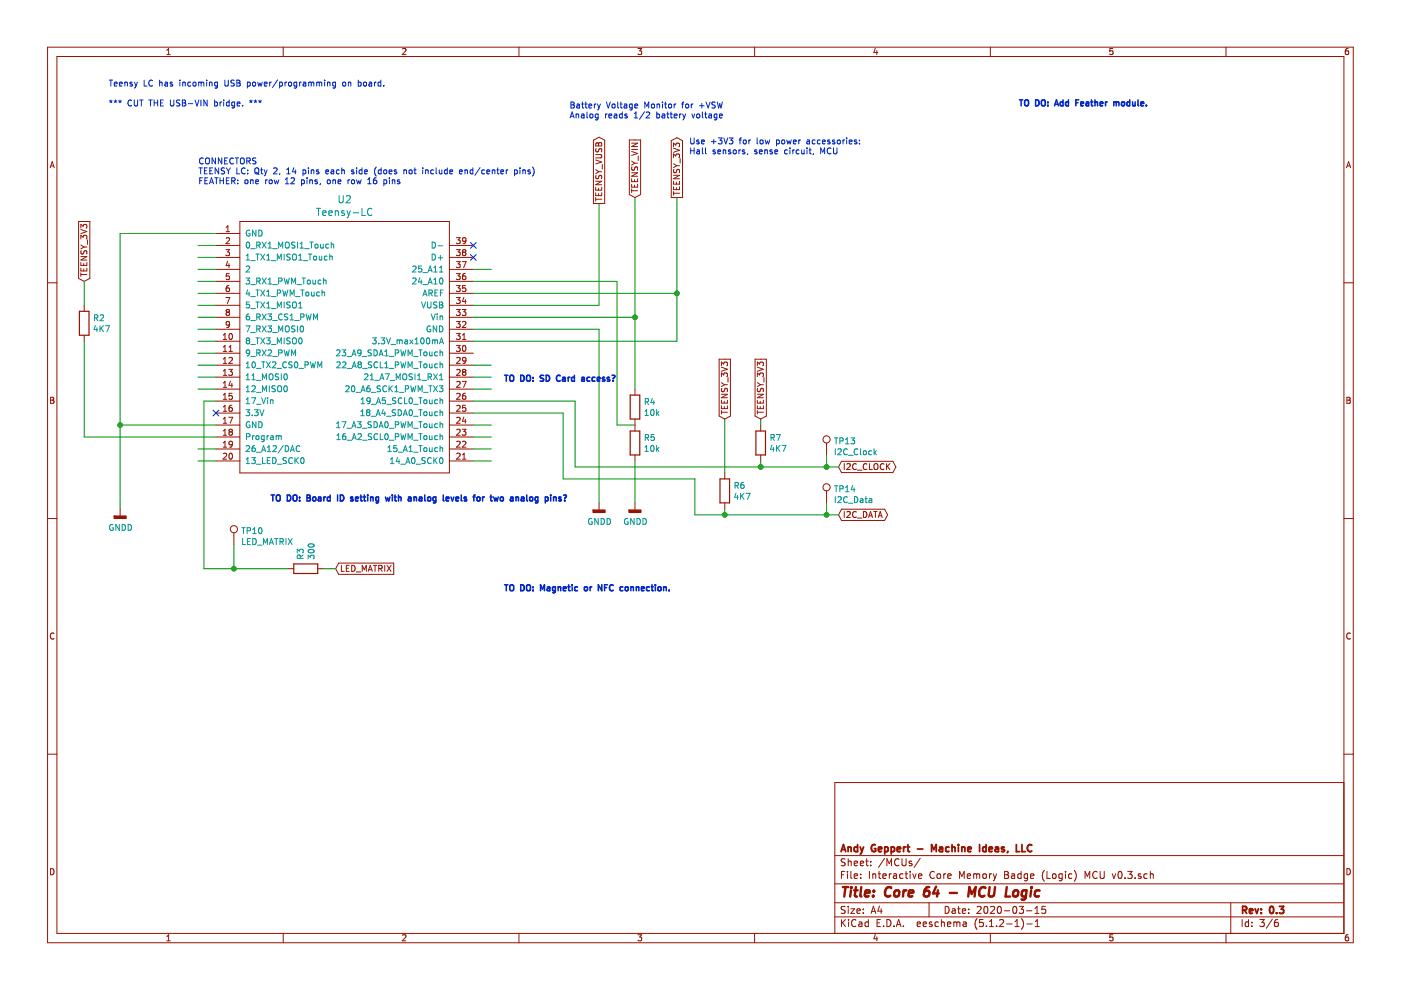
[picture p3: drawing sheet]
<svg xmlns="http://www.w3.org/2000/svg" width="297mm" height="210mm" viewBox="0 0 297 210" stroke-linecap="round" stroke-linejoin="round" font-family="sans-serif">
<g fill="none" stroke="#981200" stroke-width=".21">
<path d="M10.1 10h276.8v189.9h-276.8zM12.1 12h272.8v185.9h-272.8zM35.4 11.6h.7M35.4 10.6l.4-.3v1.3M60 10v2M85.3 10.4l.5-.1 .3 .3-.8 1h.8M110 10v2M135.3 10.3h.8l-.5 .5 .4 .1v.5l-.2 .2-.5-.2M160 10v2M185.6 10.2l-.3 .9h.8M185.9 10.7v.9M210 10v2"/>
<path d="M235.9 10.3h-.6v.6l.6-.1v.6l-.1 .2-.5-.2M259.9 10v2M285.9 10.3h-.4l-.2 .3-.1 .7 .3 .3 .4-.2v-.6h-.4l-.3 .2M10.6 35.6l.5-1.3 .4 1.3M10.7 35.2h.7M125.8 29.7l1.2-.6 1.2 .6v13.5h-2.4zM126.3 39.7v.6h1.3v-.6M126.3 32.8h1l.3 .2v.3l-.3 .2h-1M126.3 38.4h1.3l-1.3 .8h1.3M126.3 36l.7 .4M126.3 33.9l1.3 .4-1.3 .5M126.4 31.5l-.1 .5 .1 .2h.4l.2-.6 .3-.1 .3 .2-.1 .5"/>
<path d="M126.4 37.2l-.1 .5 .1 .2h.4l.2-.6 .3-.1 .3 .2-.1 .5M126.4 30.3h.4l.1 .2 .2-.3 .3 .1 .2 .6h-1.3zM126.9 30.5v.4M126.9 39.9v.4M127 36.4h.6M127 36.4l-.7 .4M127.7 34.9v.9M133.4 29.7h2.4v11.6l-1.2 .6-1.2-.6zM133.9 36.6h1.3l-1.3 .8h1.3M133.9 37.9v.6h1.3v-.6M133.9 39.1v.6h1.3v-.6M133.9 34.2l.7 .4"/>
<path d="M133.9 32.1l1.3 .4-1.3 .5M133.9 31.7h1.3M133.9 30.4h1.3l-1.3 .7h1.3M134 35.4l-.1 .5 .1 .1h.4l.3-.5 .3-.1 .2 .2-.1 .5M134.5 38.1v.4M134.5 39.2v.5M134.6 34.6h.6M134.6 34.6l-.7 .4M135.3 33.1v.9M142.3 29.8l1.2-.6 1.2 .6v12.1h-2.4zM142.8 33.4v-.8l.5 .5 .1-.4h.5l.2 .2-.2 .5M142.8 37.2h1.3l-1.3 .7h1.3"/>
<path d="M142.8 31.1v-.8l.5 .5 .1-.4 .4-.1 .3 .3-.2 .5M142.8 38.4v.6h1.3v-.6M142.8 39.6v.6h1.3v-.6M142.8 34.7l.7 .4M142.8 31.4l1.3 .5-1.3 .4M142.9 35.9l-.1 .5 .1 .2h.4l.2-.6 .3-.1 .3 .2-.1 .5M143.4 38.6v.4M143.4 39.8v.4M143.5 35.1h.6M143.5 35.1l-.7 .4M144.2 33.6v1M285.5 35.6l.4-1.3 .5 1.3"/>
<path d="M285.6 35.2h.6M10.1 60h2M16.7 47h2.3v12l-1.1 .7-1.2-.7zM17.1 48.4v-.8l.5 .4 .2-.4h.4l.2 .2-.1 .6M17.1 55.7v.6h1.3v-.6M17.1 50.7v-.8l.5 .4 .2-.4h.5l.1 .2-.1 .6M17.1 56.8v.6h1.3v-.6M17.1 57.9v.7M17.1 58.2h1.3M17.1 54.4h1.3l-1.3 .7h1.3M17.1 51.9l.7 .5M17.1 48.7l1.3 .4-1.3 .4"/>
<path d="M17.2 53.1l-.1 .5 .2 .2h.3l.3-.5 .3-.2 .2 .3v.5M17.8 55.9v.4M17.8 57v.4M17.8 52.4h.6M17.8 52.4l-.7 .4M18.5 50.8v1M45.8 49.5h5.1M45.8 52h5.1M45.8 54.6h5.1M45.8 59.7h5.1M45.8 57.1h5.1M47.9 52.9h.8l-.5 .5 .4 .1 .1 .5-.3 .2-.5-.1"/>
<path d="M47.9 49.1h.8M47.9 48.2l.4-.3v1.2M47.9 50.5l.5-.1 .3 .3-.8 1h.8M48.2 55.4l-.3 .9h.8M48.5 55.9v.8M48.6 58h-.6l-.1 .6 .5-.1 .3 .2v.3l-.3 .3-.5-.2M50.9 47h44.4v53.3h-44.4zM95.3 52h5.1M95.3 54.6h5.1M95.3 59.7h5.1M95.3 57.1h5.1M96.8 50.4h.8l-.5 .5 .4 .1v.5l-.2 .2-.5-.2"/>
<path d="M96.8 52.9h.8l-.5 .5 .4 .1v.6l-.2 .1-.5-.1M96.8 55.5h.8l-.5 .5 .4 .1v.5l-.2 .1-.5-.1M96.8 58h.8l-.5 .5 .4 .1v.5l-.2 .2-.5-.2M98 55.5h.8l-.5 1.2M98.3 53.5l-.3-.3 .3-.3h.2l.3 .3-.3 .3M98.3 53.5l-.3 .2 .1 .4 .2 .1 .4-.1 .1-.1v-.3l-.3-.2M98.3 53.5h.2M98.7 58l-.5 .1-.2 .5 .1 .5 .6 .1 .1-.2-.1-.4-.4-.1-.3 .2M98.8 50.9l-.3 .3-.3-.1-.1-.6 .4-.1 .3 .2-.1 .8-.2 .2-.3 .1M126.3 40.9v.6h1.3v-.6M126.3 41.9v.7M126.3 42.2h1.3"/>
<path d="M126.9 41v.5M133.9 40.1v.7M133.9 40.4h1.3M142.8 40.6v.8M142.8 41h1.3M284.9 60h2M17.9 64.7v1.3M17.9 71.1v1.2M45.8 72.3h5.1M45.8 74.9h5.1M45.8 77.4h5.1M45.8 80h5.1"/>
<path d="M45.8 69.8h5.1M45.8 67.3h5.1M45.8 64.7h5.1M45.8 62.2h5.1M47.3 72h.8M47.3 71.1l.4-.4v1.3M47.3 73.6l.4-.4v1.3M47.3 76.1l.4-.3v1.2M47.3 78.7l.4-.4v1.3M47.3 74.5h.8M47.3 77h.8M47.3 79.6h.8"/>
<path d="M47.9 63.1h.8l-.5 1.3M48.2 66.2l-.3-.3 .3-.3h.2l.3 .3-.3 .3M48.2 66.2l-.3 .2v.3l.3 .2 .3-.1 .2-.1v-.3l-.3-.2M48.2 66.2h.2M48.5 78.3h.8l-.4 .5 .3 .1 .1 .5-.3 .2-.5-.1M48.5 75.9l.5-.1 .3 .3-.8 .9h.8M48.5 74.5h.8M48.5 73.6l.4-.4v1.3M48.5 60.5h-.2a.79 .79 0 0 0-.1 1.3h.3l.2-.5-.3-.3h-.2l-.3 .3M48.7 70.8l.2-.1a.67 .67 0 0 1 .4 .6 .67 .67 0 0 1-.4 .7l-.4-.5zM48.7 68.7l-.3 .2h-.3l-.2-.2 .1-.4 .4-.1 .3 .2-.2 .9-.4 .1M95.3 72.3h5.1"/>
<path d="M95.3 74.9h5.1M95.3 77.4h5.1M95.3 80h5.1M95.3 69.8h5.1M95.3 67.3h5.1M95.3 64.7h5.1M95.3 62.2h5.1M96.8 70.7h.8l-.5 .5 .4 .1v.5l-.2 .2-.5-.2M96.8 73.2h.8l-.5 .5 .4 .1v.6l-.2 .1-.5-.1M96.8 60.5h.8l-.5 .5 .4 .2v.5l-.2 .1-.5-.1M96.8 63.1h.8l-.5 .5 .4 .1v.5l-.2 .2-.5-.2M96.8 65.6h.8l-.5 .5 .4 .1v.6l-.2 .1-.5-.1"/>
<path d="M96.8 68.2h.8l-.5 .4 .4 .2v.5l-.2 .1-.5-.1M96.8 75.9l.5-.1 .3 .3-.8 .9h.8M96.8 78.4l.5-.1 .3 .4-.8 .9h.8M98 65.6h.8l-.4 .5 .3 .1 .1 .5-.3 .2-.5-.1M98 72h.8M98 71.1l.4-.4v1.3M98 68.3l.5-.1 .3 .3-.8 .9h.8M98.2 73.4l.2-.2a.67 .67 0 0 1 .4 .7 .67 .67 0 0 1-.4 .6l-.4-.5zM98.3 78.9l-.3 .2 .1 .4 .2 .1 .4-.1 .1-.1v-.3l-.3-.2M98.3 78.9l-.3-.3 .3-.3h.2l.3 .3-.3 .3M98.3 78.9h.2M98.4 63l-.4 .9h.8"/>
<path d="M98.7 63.5v.9M98.7 60.5h-.6l-.1 .7 .5-.2 .3 .3v.3l-.3 .2-.5-.1M98.8 76.3l-.3 .3-.3-.1-.1-.6 .4-.1 .3 .2-.1 .7-.2 .3h-.3M152.5 76.2h2.4v12l-1.2 .6-1.2-.6zM153 77.6v-.8l.4 .4 .2-.4h.4l.2 .2-.1 .6M153 79.9v-.8l.4 .4 .2-.4h.5l.1 .2-.1 .6M153 77.9l1.2 .4-1.2 .4M160.1 76.2h2.4v12l-1.2 .6-1.2-.6zM160.6 79.9v-.8l.5 .4 .1-.4h.5l.1 .2-.1 .6M160.6 77.6v-.8l.5 .4 .1-.4h.4l.2 .2-.1 .6M160.6 77.9l1.2 .4-1.2 .4M10.7 84.2h.5l.2 .3-.2 .3 .3 .3-.3 .4h-.5z"/>
<path d="M10.7 84.8h.5M45.8 82.5h5.1M45.8 85h5.1M45.8 87.6h5.1M45.8 90.1h5.1M45.8 92.7h5.1M45.8 95.2h5.1M45.8 97.7h5.1M47.3 81.2l.4-.3v1.2M47.3 83.7l.4-.3v1.3M47.3 86.3l.4-.4v1.3M47.3 88.8l.4-.3v1.2"/>
<path d="M47.3 91.4l.4-.4v1.3M47.3 93.9l.4-.4v1.3M47.3 82.1h.8M47.3 84.7h.8M47.3 87.2h.8M47.3 89.7h.8M47.3 92.3h.8M47.3 94.8h.8M47.3 96.2l.5-.1 .3 .3-.8 1h.8M48.5 88.5h.8l-.5 1.2M48.7 96.2l.2-.1a.67 .67 0 0 1 .4 .6 .67 .67 0 0 1-.4 .7l-.4-.5zM48.8 91.6l-.3-.3 .3-.3h.2l.3 .3-.3 .3"/>
<path d="M48.8 91.6l-.3 .2 .1 .3 .2 .2 .4-.1 .1-.2v-.2l-.3-.2M48.8 91.6h.2M48.9 80.8l-.4 .9h.8M49.2 85.9l-.5 .2-.2 .4 .1 .6h.6l.1-.1-.1-.5-.4-.1-.3 .3M49.2 81.3v.8M49.2 83.4h-.6l-.1 .6 .5-.1 .3 .2v.3l-.3 .3-.5-.2M49.3 94.1l-.3 .2h-.3l-.1-.6 .4-.2 .3 .3-.1 .7-.2 .3h-.3M95.3 82.5h5.1M95.3 85h5.1M95.3 87.6h5.1M95.3 90.1h5.1M95.3 92.7h5.1"/>
<path d="M95.3 95.2h5.1M95.3 97.7h5.1M96.8 81l.5-.1 .3 .3-.8 .9h.8M96.8 83.5l.5-.1 .3 .3-.8 1h.8M96.8 86.1l.5-.2 .3 .4-.8 .9h.8M96.8 88.6l.5-.1 .3 .3-.8 .9h.8M96.8 91.1l.5-.1 .3 .4-.8 .9h.8M96.8 93.7l.5-.2 .3 .4-.8 .9h.8M96.8 96.2l.5-.1 .3 .3-.8 1h.8M98 91h.8l-.4 .5 .3 .1 .1 .4-.3 .3-.5-.2M98 80.9h.8l-.5 1.2M98 93.7l.5-.2 .3 .4-.8 .9h.8"/>
<path d="M98 97.4h.8M98 96.4l.4-.3v1.3M98.4 88.4l-.4 .9h.8M98.7 83.4l-.5 .1-.2 .5 .1 .5 .6 .1 .1-.2-.1-.4-.4-.1-.3 .2M98.7 88.9v.8M98.7 85.9h-.6l-.1 .6 .5-.1 .3 .3v.3l-.3 .2-.5-.1M134.6 82.5v1.3M134.6 88.8v2.6M134.6 96.5v1.2M153 84.9v.6h1.2v-.6M153 86v.6h1.2v-.6M153 87v.8"/>
<path d="M153 87.4h1.2M153 83.6h1.2l-1.2 .7h1.2M153 81.1l.6 .5M153 82.3v.5l.1 .2h.3l.3-.5 .3-.2 .2 .3v.5M153.6 85.1v.4M153.6 86.2v.4M153.6 81.6h.6M153.6 81.6l-.6 .4M154.4 80v1M160.6 87.4h1.2M160.6 86v.6h1.2v-.6M160.6 84.9v.6h1.2v-.6"/>
<path d="M160.6 83.6h1.2l-1.2 .7h1.2M160.6 87v.8M160.6 81.1l.6 .5M160.6 82.3v.5l.1 .2h.4l.2-.5 .3-.2 .2 .3v.5M161.2 85.1v.4M161.2 86.2v.4M161.2 81.6h.6M161.2 81.6l-.6 .4M161.3 90.1v1.3M161.3 96.5v1.2M162 80v1M175.2 93.9v2.6"/>
<path d="M178.4 97.8h10.9l.6 1.2-.6 1.2h-10.9l-.6-1.2zM179 98.3v1.3M179.6 98.4l.4-.1 .3 .3-.8 1h.8M181.5 98.4a.56 .56 0 0 0-.8 .5 .56 .56 0 0 0 .8 .5M181.8 99.7h1M183.8 98.4a.56 .56 0 0 0-.7 .1 .56 .56 0 0 0 0 .8l.3 .3 .4-.2M184.3 98.3v1.3h.6M185.3 98.5l.3-.2a.44 .44 0 0 1 .5 .4v.7l-.5 .2-.3-.2zM187.4 98.4a.56 .56 0 0 0-.8 .5 .56 .56 0 0 0 .8 .5M188 98.3v1.3M188.1 98.9l.6 .7M188.7 98.3l-.7 .7"/>
<path d="M285.6 84.2h.4l.3 .3-.3 .3 .3 .3-.2 .4h-.5zM285.6 84.8h.4M10.1 109.9h2M25.5 107.9v1.5M49.6 113v2.5M71.8 119.4h11.7v2.4h-11.7l-.6-1.2zM72.4 119.9v1.2h.6M74 119.9h-.6v1.2h.6M74.6 119.9a.64 .64 0 0 1 .7 .6 .64 .64 0 0 1-.7 .6zM79.2 119.9h.7M79.5 119.9v1.2M81.6 119.9v1.2"/>
<path d="M82.1 119.9l.8 1.2M82.9 119.9l-.8 1.2M127 106.6v1.5M134.6 106.6v1.5M153.7 100.3v1.2M153.7 106.6v1.3M175.2 104.1v2.5M178.4 108h9.2l.6 1.2-.6 1.2h-9.2l-.6-1.2zM179 108.4v1.3M179.6 108.6l.4-.2 .3 .4-.8 .9h.8M181.5 108.6a.56 .56 0 0 0-.8 .5 .56 .56 0 0 0 .8 .5M181.8 109.8h1"/>
<path d="M183.1 108.4a.64 .64 0 0 1 .7 .7 .64 .64 0 0 1-.7 .6zM184.2 109.7l.4-1.3 .4 1.3M184.3 109.4h.6M185.2 108.4h.8M185.6 108.4v1.3M186.2 109.7l.4-1.3 .5 1.3M186.3 109.4h.6M284.9 109.9h2M11.5 134.3a.58 .58 0 0 0-.8 .5 .58 .58 0 0 0 .8 .6M61 120.6h1.3M67.4 120.6h1.2M73.4 120.5h.5"/>
<path d="M75.5 121.3h1M76.8 121.1v-1.2l.4 .9 .5-.9v1.2M78.1 121.1l.4-1.2 .4 1.2M78.2 120.8h.6M80.3 120.5l.7-.1v-.4l-.7-.1v1.2M80.6 120.5l.4 .6M286.3 134.3a.58 .58 0 0 0-.8 .5 .58 .58 0 0 0 .8 .6M10.1 159.9h2M284.9 159.9h2M284.9 165.9h-107.9v32M10.7 184.2a.65 .65 0 0 1 .8 .6 .65 .65 0 0 1-.8 .7zM35.4 198.5l.4-.3v1.3"/>
<path d="M35.4 199.5h.7M60 197.9v2M85.3 198.3l.5-.1 .3 .3-.8 1h.8M110 197.9v2M135.3 198.2h.8l-.5 .5 .4 .1v.6l-.2 .1-.5-.1M160 197.9v2M177 194.4h107.9M177 191.4h107.9M177 187.4h107.9M177 181.4h107.9M178.4 185.5h.5M178.4 195v1.5"/>
<path d="M178.6 195.6l.7 .9M179.1 184.8h-.7v1.5M179.2 192.2h-.6l-.3 .2 .2 .4 .6 .3v.4l-.2 .2-.6-.1M179.2 182.1h-.6l-.3 .2 .2 .4 .6 .3v.4l-.2 .2-.6-.1M179.3 195l-.9 .8M179.7 184.8v.1M179.7 185.3v1M179.8 182.1v1.5M179.8 192.2v.1M179.8 192.7v1M179.8 182.7l.2-.1h.4l.1 1M179.9 195v.1"/>
<path d="M179.9 195.5v1M180.4 192.7h.8l-.8 1h.8M180.4 184.8v1.3l.2 .2M181.1 185.8l.7-.2v-.3h-.5l-.2 .2 .1 .7h.6M181.1 183.1l.7-.2v-.3h-.5l-.2 .2 .1 .7h.6M181.5 195.1a.59 .59 0 0 0-.8 0 .59 .59 0 0 0-.1 .7 .56 .56 0 0 0 .2 .6 .56 .56 0 0 0 .7-.1M181.7 193.2l.7-.2-.1-.2-.4-.1-.2 .2 .1 .7h.5M182.1 195.5h.6l.1 1M182.4 183.1l.7-.2-.1-.3h-.4l-.2 .2 .1 .7h.5M182.5 186.1v.2M182.5 185.3v.2M182.8 195.8l-.5 .1-.3 .2 .3 .4 .5-.1"/>
<path d="M183 192.8v.1M183 193.5v.2M183.5 182.6h.6M183.7 182.1v1.3l.4 .2M184.1 195.5h-.4l-.3 .2 .1 .6 .2 .2 .4-.1M184.1 195v1.5M184.3 184.8v1.5M184.6 183.4v.2M184.6 182.6v.2M184.7 193.7l.5-1.5 .5 1.5M184.8 193.2h.8M185 185.4l.2-.1h.4l.1 1"/>
<path d="M185 185.3v1M185.6 198.1l-.3 .9h.8M185.9 198.6v.9M186 195.7h.5M186.2 185.3h.5M186.4 184.8v1.3l.3 .2M186.5 192.1l-.4 1.1h1M186.7 195h-.7v1.5h.7M186.8 192.7v1M187.2 185.8l.7-.2-.1-.3h-.4l-.2 .2 .1 .7h.5M187.3 196.3v.2M187.5 182l-1.2 1.9"/>
<path d="M188 195a.76 .76 0 0 1 .9 .7 .76 .76 0 0 1-.9 .8zM188 183.6v-1.5l.5 1 .5-1v1.5M188.5 185.3v1M189 185.3l-.5 .2M189.5 185.3h.5l.1 1M189.5 196.3v.2M190 196.5l.5-1.5 .5 1.5M190.1 185.6l-.7 .3 .2 .4 .5-.1M190.2 196h.7M190.6 182.2a.71 .71 0 0 0-1 .5 .71 .71 0 0 0 .7 .9l.3-.2M191.2 182.1v1.2l.3 .3h.3l.3-.3v-1.2M191.5 185.3h-.5l-.2 .2v.6l.2 .2 .5-.1"/>
<path d="M191.5 196.3v.2M191.9 185.3h.6M192.1 184.8v1.3l.4 .2M193 184.8v.1M193 185.3v1M193.3 182.6h-.3l-.3 .2 .1 .2 .5 .1v.4h-.6M193.5 185.3l.4 1 .3-1M194.5 196l.7-.2-.1-.3h-.4l-.2 .2v.7h.6M194.7 185.8l.8-.2-.1-.3h-.5l-.2 .2 .1 .7h.6M195.1 182l-1.3 1.9M195.7 196l.7-.2v-.3h-.4l-.3 .2 .1 .7h.6M197 191.4v3"/>
<path d="M197.6 195.5h-.4l-.2 .2 .1 .2 .5 .1v.4h-.6M198.1 184.9a.71 .71 0 0 0-1 .5 .71 .71 0 0 0 .7 .9l.3-.2M198.7 185.4l.3-.1 .4 .1v.7l-.2 .2-.5-.2zM199 195.5h-.5l-.3 .2 .1 .6 .2 .2 .5-.1M199.6 195.6l.2-.1h.3l.1 1M199.6 195v1.5M200.1 185.3v1M200.4 192.2a.75 .75 0 0 1 .8 .7 .75 .75 0 0 1-.8 .8zM200.5 185.3l-.4 .2M200.9 196l.7-.2-.1-.3h-.4l-.2 .2v.7h.6M200.9 185.8l.7-.2v-.3h-.4l-.3 .2 .1 .7h.6M201.9 192.8h.6v.9"/>
<path d="M202.2 195.6l.5-.1 .2 .2M202.2 195.5v1M202.5 193l-.5 .1-.2 .2 .2 .4 .5-.1M202.9 195.7l.2-.2h.3l.1 1M202.9 195.7v.8M203 192.7h.6M203.2 192.2v1.3l.4 .2M203.4 186.3v-1.5l.5 1 .5-1v1.5M204 193.2l.7-.2v-.2l-.5-.1-.2 .2 .1 .7h.6M204.2 195.5h.6l.1 1M204.9 195.8l-.5 .1-.2 .2 .2 .4 .5-.1M205.1 185.8l.7-.2-.1-.3h-.4l-.2 .2 .1 .7h.5"/>
<path d="M205.4 192.8v.1M205.4 193.5v.2M206.4 185.4l.5-.1 .2 .2M206.4 185.3v1M207.1 185.5l.2-.2h.3l.1 1M207.1 185.5v.8M207.2 192.3l.5-.1 .3 .4-.9 1.1h.9M207.2 194.8a1.71 1.71 0 0 0 0 2.2M208.4 195h-.7l-.1 .7 .8-.1 .1 .2-.1 .5-.2 .2-.6-.2M208.4 185.4l.3-.1 .4 .1v.7l-.2 .2-.5-.2zM208.7 192.3l.4-.1a.85 .85 0 0 1-.1 1.5l-.3-.2-.1-.4zM209.1 196.3v.2"/>
<path d="M209.8 196.5h.8M209.8 195.4l.4-.4v1.5M209.8 185.3v1M210 197.9v2M210 192.3l.6-.1 .3 .4-1 1.1h1M210.2 185.3l-.4 .2M210.6 185.3l.3 1M210.9 186.3l-.3 .5M211.3 196.3v.2M211.3 185.3l-.4 1M211.6 192.2h.2a.8 .8 0 0 1 .5 .7 .8 .8 0 0 1-.5 .8 1 1 0 0 1-.2-1.5zM211.9 195.1l.6-.1 .3 .4-.9 1.1h.9"/>
<path d="M212.9 193.1h1.2M213 185.5h.5M213 184.8h.5l.3 .2-.3 .5 .3 .1 .1 .4-.3 .3h-.6zM213.4 195.9h1.2M214.5 185.3h.6v1M214.9 192.3l.2-.1a.8 .8 0 0 1 .5 .7 .8 .8 0 0 1-.5 .8l-.4-.6zM215.1 185.6l-.7 .3 .2 .4 .5-.1M215.2 196.5h.9M215.2 195.4l.4-.4v1.5M215.9 186.1v.1M215.9 186.2h.6M216.1 192.2h.9l-.5 .6 .4 .1v.6l-.2 .2-.6-.2"/>
<path d="M216.5 185.3h-.4l-.2 .1v.7M216.5 184.8v1.5M216.6 194.8a1.71 1.71 0 0 1 0 2.2M217.6 193.1h1.2M217.7 195.9h1.2M217.8 185.3h-.4l-.3 .2 .1 .6 .2 .2 .4-.1M217.8 185.3v1.2l-.2 .3-.4-.1M218.5 185.8l.7-.2-.1-.3h-.4l-.2 .2 .1 .7h.5M219.4 193.7h.9M219.4 192.6l.5-.4v1.5M219.5 196.5h.9M219.5 195.4l.4-.4v1.5"/>
<path d="M221.4 184.6a1.71 1.71 0 0 0 0 2.2M221.7 192.2h-.8v.7l.7-.1 .1 .2v.5l-.3 .2-.5-.2M222 184.8v1.5h.7M223.2 185.4l.2-.1 .4 .1v.7l-.2 .2-.4-.2zM225.2 185.3h-.4l-.3 .2v.6l.3 .2 .4-.1M225.2 185.3v1.2l-.3 .3-.4-.1M225.9 184.8v.1M225.9 185.3v1M227.3 185.3h-.5l-.2 .2v.6l.2 .2 .5-.1M227.8 184.6a1.71 1.71 0 0 1 0 2.2M230.1 186.3v-1.5l.4 1 .5-1v1.5M232.6 184.9a.71 .71 0 0 0-1 .5 .71 .71 0 0 0 .7 .9l.3-.2"/>
<path d="M233.3 184.8v1.2l.2 .3h.3l.3-.3v-1.2M235.8 185.3l.4 1 .3-1M235.9 198.2h-.6v.6l.6-.1v.7l-.1 .1-.5-.1M237.2 184.8h.2a.8 .8 0 0 1 .5 .7 .8 .8 0 0 1-.5 .8 1 1 0 0 1-.2-1.5zM238.5 186.1v.2M239.1 184.8h.9l-.5 .5 .5 .2v.6l-.2 .2-.7-.2M240.7 186.1v.2M241.9 185.3h-.4l-.2 .2 .1 .2 .5 .1v.4h-.6M243.2 185.3h-.4l-.3 .2 .1 .6 .2 .2 .4-.1M243.9 185.4l.2-.1h.3l.1 1M243.9 184.8v1.5M259.9 197.9v2"/>
<path d="M260.9 191.4v6.5M263.4 195v1.5M264.7 195.5h-.4l-.3 .2 .1 .7h.6M264.7 195v1.5M265.4 196.3v.2M265.4 195.5v.2M267.1 195h1l-.6 .5 .5 .2v.6l-.2 .2-.7-.2M269.8 194.9l-1.3 1.9M270.9 195h-.4a.96 .96 0 0 0 0 1.5l.5-.2 .1-.5-.3-.3-.5 .1-.1 .2M285.6 184.2a.65 .65 0 0 1 .7 .6 .65 .65 0 0 1-.7 .7zM285.9 198.2h-.4l-.2 .3-.1 .7 .3 .3 .4-.1v-.7h-.4l-.3 .2"/>
<circle cx="175.2" cy="93.2" r=".76"/>
<circle cx="49.6" cy="112.2" r=".76"/>
<circle cx="175.2" cy="103.3" r=".76"/>
</g>
<g fill="none" stroke="#009596" stroke-width=".21">
<path d="M52.2 58.9h.7l-.4 .5 .4 .2v.4l-.2 .2-.5-.1M52.2 56.5l.5-.1 .2 .4-.7 .9h.7M52.2 54.2l.4-.3v1.2M52.2 55.1h.7M52.3 51.5l.2-.2a.67 .67 0 0 1 .5 .7 .67 .67 0 0 1-.5 .6l-.3-.5zM52.9 48.9a.57 .57 0 0 0-.7 .5 .57 .57 0 0 0 .8 .5v-.4h-.3M53.2 52.7h.9M53.2 55.3h.9M54.3 48.8v1.3l-.8-1.3v1.3M54.3 53.9h.7M54.4 52l.6-.1 .2-.1-.1-.3-.7-.2v1.3M54.4 59.6h.6l.2-.2-.1-.3-.7-.2v1.3"/>
<path d="M54.6 53.9v1.2M54.7 52l.5 .6M54.7 59.6l.5 .6M54.9 48.8a.64 .64 0 0 1 .7 .6 .64 .64 0 0 1-.7 .7zM55.3 53.9l.8 1.2M55.6 51.3l.8 1.3M55.6 58.9l.8 1.3M56.1 53.9l-.8 1.2M56.4 51.3l-.8 1.3M56.4 58.9l-.8 1.3M56.5 55.1h.8M56.5 54.2l.4-.3v1.2"/>
<path d="M56.8 52.6h.8M56.8 51.7l.4-.4v1.3M56.8 59.3l.4-.4v1.3M57.5 55.3h1M57.8 52.7h1M58.8 55.1v-1.2l.4 .9 .4-.9v1.2M59.1 52.6v-1.3l.4 .9 .4-.9v1.3M59.1 59.6l.7-.1v-.4l-.7-.2v1.3M60.2 53.9v1.2M60.2 58.9l.4 1.3 .2-.9 .2 .9 .3-1.3M60.6 51.5l.2-.2 .3 .1a.78 .78 0 0 1-.1 1.2l-.4-.2zM61.5 53.9h-.5l-.1 .1v.4l.5 .2 .1 .3-.2 .2h-.5"/>
<path d="M62.1 54l.2-.1a.44 .44 0 0 1 .5 .4v.7l-.5 .1-.2-.1zM62.5 51.4l-.4-.1-.2 .2v.4l.6 .2v.3l-.2 .2-.5-.1M63.1 51.3v1.3M63.3 55.1h.8M63.3 54.2l.4-.3v1.2M63.6 52.6h.8M63.6 51.7l.4-.4v1.3M64.1 58.9h.7M64.3 55.3h.9M64.4 58.9v1.3M64.6 52.7h1M65.2 59.4h.4l.2 .2-.1 .6-.5-.1z"/>
<path d="M65.4 53.9h.7M65.7 51.3h.7M65.7 53.9v1.2M66 51.3v1.3M66.3 59.4l.1 .8 .5-.1M66.6 54.4l.3-.1 .2 .2v.4l-.2 .2-.4-.2zM66.8 51.9l.2-.1 .4 .1-.1 .6h-.5zM66.9 59.4v.8M67.1 44.2h.9M67.5 44.2v1.5M67.7 54.3v.8l.5-.1M68 51.8v.7h.5"/>
<path d="M68 59.4h-.3l-.3 .2 .2 .6h.4M68.2 54.3v.8M68.4 45.2l.7-.2v-.2l-.5-.1-.2 .2 .1 .7h.6M68.5 51.8v.8M68.6 59.5l.5-.1v.8M68.6 58.9v1.3M69.4 54.4l-.4-.1-.2 .2 .1 .6h.5M69.7 51.8h-.4l-.2 .2 .1 .5h.5M69.7 45.2l.8-.2-.1-.2-.5-.1-.2 .2 .1 .7h.6M69.9 54.4h.5l.1 .7M69.9 53.9v1.2M70.2 51.9l.5-.1 .1 .8"/>
<path d="M70.2 51.3v1.3M71.1 44.8l.2-.1 .4 .1v.9M71.1 44.7v1M71.9 41.5v1.2l.3 .3h.3l.3-.3v-1.2M73 44.8l-.4-.1-.2 .2 .1 .2 .5 .2v.3h-.6M73.4 41.6l.6-.1 .3 .4-1 1.1h1M73.6 44.7l.3 1M73.9 45.7l-.3 .5M74.3 44.7l-.4 1M74.9 45.1h1.1M76.7 44.2v1.5h.8M78.9 44.3a.73 .73 0 0 0-1 .5 .73 .73 0 0 0 .7 .9l.3-.2"/>
<path d="M87.5 59.1l.5-.2 .2 .4-.8 .9h.8M87.5 56.5l.5-.1 .2 .4-.8 .9h.8M89 58.9l-.3 .9h.8M89.3 59.4v.8M89.4 56.4h-.6l-.1 .6 .5-.1 .2 .2v.3l-.2 .3-.5-.2M89.7 57.8h.9M90.8 57.7l.4-1.3 .4 1.3M90.9 59.9h.6M90.9 57.3h.6M91.6 51.3a.64 .64 0 0 1 .7 .7 .64 .64 0 0 1-.7 .6zM91.6 53.9a.64 .64 0 0 1 .7 .6 .64 .64 0 0 1-.7 .6zM92 56.8l.3-.4v1.3"/>
<path d="M92 59.3l.3-.4v1.3M92 57.7h.7M92.9 54.7h1M92.9 52.1h1M93.2 56.8l.4-.4v1.3M93.2 57.7h.7M93.3 59.1l.2-.2a.67 .67 0 0 1 .4 .7 .67 .67 0 0 1-.4 .6l-.3-.5zM93.4 54.2v.9M20 67.4l.7-.1v-.4l-.7-.2v1.3M20.2 69l-.3 .9h.8M20.3 67.4l.4 .6M20.5 69.5v.8"/>
<path d="M21.2 69v1.3M21.2 66.9l.5-.2 .3 .4-.8 .9h.8M21.4 69.6l.5 .7M21.9 69l-.7 .8M22.4 69h.8l-.5 1.3M52.2 69.1h.8l-.5 1.3M52.2 77.1l.4-.4v1.3M52.2 78h.7M52.2 79.6l.4-.3v1.2M52.5 72.2l-.3-.3 .3-.3h.2l.2 .3-.2 .3M52.5 72.2l-.3 .2 .1 .4 .2 .1h.3l.1-.2v-.3l-.2-.2M52.5 72.2h.2"/>
<path d="M52.5 61.4l-.3 .9h.8M52.8 66.6l-.4 .1-.2 .4 .1 .6 .5 .1 .1-.2-.1-.5-.3-.1-.3 .3M52.8 61.9v.9M52.9 64h-.6l-.1 .6 .5-.1 .2 .3v.3l-.2 .2-.5-.1M52.9 74.7l-.2 .3-.4-.1v-.6l.4-.1 .2 .2v.7l-.2 .3h-.4M53.2 73h.9M53.2 75.6h.9M53.2 60.3h.9M53.2 62.9h.9M53.2 65.4h.9M53.2 68h.9M53.2 70.5h.9"/>
<path d="M53.4 79.6l.4-.3v1.2M53.5 76.8l.2-.1a.69 .69 0 0 1 .4 .7 .69 .69 0 0 1-.4 .6l-.3-.5zM54.3 71.6h.7M54.3 64h.7M54.3 61.5h.7M54.4 78.1h.9M54.4 74.8h.6l.2-.2-.1-.3-.7-.1v1.2M54.4 67.2h.6l.2-.2-.1-.3-.7-.1v1.2M54.4 69.8l.6-.1 .2-.2-.1-.3-.7-.1v1.3M54.6 61.5v1.3M54.6 64v1.3M54.6 71.6v1.3"/>
<path d="M54.7 74.8l.5 .6M54.7 67.2l.5 .6M54.7 69.8l.5 .6M55.3 71.6l.8 1.3M55.3 61.5l.8 1.3M55.3 64l.8 1.3M55.5 76.7h.7M55.6 74.2l.8 1.2M55.6 66.6l.8 1.2M55.6 69.1l.8 1.3M55.8 76.7v1.3M56.1 71.6l-.8 1.3"/>
<path d="M56.1 61.5l-.8 1.3M56.1 64l-.8 1.3M56.4 74.2l-.8 1.2M56.4 66.6l-.8 1.2M56.4 69.1l-.8 1.3M56.5 71.6h.8l-.5 .5 .4 .1v.6l-.1 .1-.6-.1M56.5 76.7l.8 1.3M56.5 61.8l.4-.3v1.3M56.5 64.4l.4-.4v1.3M56.5 65.3h.8M56.5 62.8h.8M56.8 66.6h.8l-.4 .4 .3 .2v.5l-.2 .1-.5-.1"/>
<path d="M56.8 69.1h.8l-.4 .5 .3 .1v.5l-.2 .2-.5-.2M56.8 74.3l.5-.1 .3 .3-.8 .9h.8M56.8 60.2h.8M57.1 79.4l.2-.1a.45 .45 0 0 1 .6 .4l-.1 .6-.5 .2-.2-.2zM57.3 76.7l-.8 1.3M57.5 73h1M57.5 62.9h1M57.5 65.4h1M57.8 76.8l.4-.1 .3 .4-.8 .9h.8M57.8 75.6h1M57.8 60.3h1M57.8 68h1"/>
<path d="M57.8 70.5h1M58.7 78.1h1M58.8 62.1l.7-.1v-.4l-.7-.1v1.3M58.8 65.3v-1.3l.4 .9 .4-.9v1.3M58.8 72.9v-1.3l.4 1 .4-1v1.3M59.1 74.8l.7-.1v-.4l-.7-.1v1.2M59.1 70.4v-1.3l.4 .9 .4-.9v1.3M59.1 79.3h-.5l-.2 .1v.3l.6 .3 .1 .3-.2 .2h-.5M59.6 79.3v1.2M59.8 66.7a.56 .56 0 0 0-.8 .5 .56 .56 0 0 0 .8 .5M59.9 61.5l.3 1.3 .3-1 .2 1 .3-1.3M60.2 64v1.3"/>
<path d="M60.2 71.6v1.3M60.2 74.2l.4 1.2 .2-.9 .2 .9 .3-1.2M60.3 79.4l.2-.1a.67 .67 0 0 1 .4 .6 .67 .67 0 0 1-.4 .6l-.3-.5zM60.6 69.3l.2-.2 .3 .1a.78 .78 0 0 1-.1 1.2l-.4-.2zM60.7 76.8a.58 .58 0 0 0-.8 .5 .58 .58 0 0 0 .8 .6M61 66.6h-.4l-.2 .1v.3l.5 .3 .1 .3-.2 .2h-.5M61.5 71.7l-.5-.1-.1 .2v.4l.5 .2 .1 .3-.2 .2h-.5M61.5 62.8v-1.3l.4 .9 .5-.9v1.3M61.5 64.1l-.5-.1-.1 .1v.5l.5 .2 .1 .3-.2 .2-.5-.1M61.5 67.8h.7M61.5 66.9l.4-.3v1.2M61.8 60.2v-1.3l.4 1 .5-1v1.3"/>
<path d="M61.8 75.4v-1.2l.4 .9 .5-.9v1.2M61.9 76.8l-.5-.1-.1 .1v.4l.5 .3 .1 .3-.2 .2-.5-.1M62.1 71.8l.2-.2a.44 .44 0 0 1 .5 .5v.6l-.5 .2-.2-.2zM62.1 64.2l.2-.2a.44 .44 0 0 1 .5 .5v.6l-.5 .2-.2-.2zM62.5 68h.9M62.5 69.2l-.4-.1-.2 .1v.5l.6 .2v.2l-.2 .3-.5-.1M62.5 76.8l.2-.1a.67 .67 0 0 1 .5 .7 .67 .67 0 0 1-.5 .6l-.3-.5zM62.7 62.9h.9M63 60.3h.9M63.1 69.1v1.3M63.3 64.4l.4-.4v1.3M63.3 65.3h.8"/>
<path d="M63.4 78.1h1M63.4 71.8l.2-.2a.67 .67 0 0 1 .5 .7 .67 .67 0 0 1-.5 .6l-.3-.5zM63.8 67.2h.6v-.5l-.6-.1v1.2M63.8 61.5h.7M63.8 69.2l.1-.1a.67 .67 0 0 1 .5 .6 .67 .67 0 0 1-.5 .7 .83 .83 0 0 1-.1-1.2zM64.1 61.5v1.3M64.7 77.4l.6-.1v-.5l-.6-.1v1.3M64.9 66.6l.3 1.2 .2-.9 .3 .9 .3-1.2M64.9 62l.3-.1 .3 .2-.1 .6-.5-.1zM65.8 76.7l.3 1.3 .2-.9 .3 .9 .3-1.3M66 61.9l.1 .8 .5-.1M66.5 67.8v-1.2l.4 .9 .4-.9v1.2"/>
<path d="M66.6 61.9v.9M67.4 78v-1.3l.4 .9 .4-.9v1.3M67.7 62l-.3-.1-.3 .2 .2 .6h.4M68.3 62h.5v.8M68.3 61.5v1.3M71.4 74.3l.4-.1 .3 .3-.8 .9h.8M71.4 76.8l.5-.1 .3 .4-.8 .9h.8M72.5 74.2h.8l-.4 .5 .3 .1v.5l-.1 .1-.6-.1M72.6 76.8l.5-.1 .2 .4-.7 .9h.7M73.6 75.6h.9M73.6 78.1h1M74.6 75.4l.4-1.2 .5 1.2"/>
<path d="M74.7 78l.4-1.3 .4 1.3M74.7 75.1h.7M74.8 77.6h.6M76.1 77.3l-.2 .2v.3l.2 .2 .4-.1 .1-.1v-.4l-.2-.1M76.1 77.3l-.2-.3 .2-.3 .5 .1v.3l-.2 .2M76.1 77.3h.3M76.6 74.7l-.3 .3-.3-.1-.1-.6 .4-.1 .3 .2-.2 .9-.4 .1M76.8 75.6h1M76.9 78.1h.9M77.3 79.4l.5-.1 .2 .3-.8 .9h.8M78.5 79.6l.4-.3v1.2M78.7 74.3l-.5-.1-.1 .1v.4l.5 .2 .1 .3-.2 .2h-.5"/>
<path d="M78.8 76.8l-.5-.1-.2 .1 .1 .5 .5 .2 .1 .3-.2 .2-.5-.1M79 71.6h.8l-.5 .5 .4 .1 .1 .5-.3 .2-.5-.1M79.3 74.2a.64 .64 0 0 1 .7 .6 .64 .64 0 0 1-.7 .6zM80.1 76.8a.58 .58 0 0 0-.8 .5 .58 .58 0 0 0 .7 .6h.1M80.3 72.8v.1M80.4 75.4l.4-1.2 .4 1.2M80.5 75.1h.6M80.6 76.7v1.3h.6M80.8 71.6h.8l-.4 .5 .3 .1v.7h-.5l-.2-.1M81.6 75.4h.7M81.6 78h.7M81.6 74.5l.4-.3v1.2"/>
<path d="M81.6 77.1l.4-.4v1.3M81.7 79.3h.8l-.5 1.2M82 71.6l.4 1.3 .4-1.3M82.5 75.6h1M82.5 78.1h1M82.9 73h1M83.8 74.8l.7-.1v-.4l-.7-.1v1.2M83.8 77.4l.7-.1v-.5l-.7-.1v1.3M84.2 72.1v.8M84.2 72.2l.3-.1 .2 .1M84.7 72.2l.2-.1h.3l.1 .8M84.7 72.2v.7"/>
<path d="M85 74.2l.3 1.2 .2-.9 .3 .9 .2-1.2M85 76.7l.3 1.3 .2-.9 .3 .9 .2-1.3M85.5 79.4l.2-.1h.3a.78 .78 0 0 1-.1 1.2l-.4-.2zM85.9 72.1h.3l.2 .1v.7h-.5v-.4l.5-.1M86.5 75.4v-1.2l.5 .9 .4-.9v1.2M86.5 78v-1.3l.5 .9 .4-.9v1.3M86.9 72.1l.7 .8M87.4 79.3h-.4l-.2 .1v.4l.6 .2v.3l-.2 .2h-.5M87.6 72.1l-.7 .8M87.7 75.6h1M87.7 78.1h1M88 72.9h.7"/>
<path d="M88 79.3v1.2M88 72l.4-.4v1.3M88.5 79.6l.4-.3v1.2M88.8 74.2h.7M88.8 76.7h.7M89.1 74.2v1.2M89.1 76.7v1.3M89.3 71.8l.2-.2a.67 .67 0 0 1 .4 .7 .67 .67 0 0 1-.4 .6l-.3-.5zM89.4 64l.4 1.3 .4-1.3M89.7 62.8l.4-1.3 .4 1.3M89.7 60.3h.9M89.8 62.4h.6"/>
<path d="M90 74.7l.3-.1 .2 .2-.1 .6h-.3l-.3-.2zM90 77.2l.3-.1 .2 .3-.1 .5-.3 .1-.3-.2zM90.5 71.8l.2-.2a.69 .69 0 0 1 .4 .7 .69 .69 0 0 1-.4 .6l-.3-.5zM90.6 64v1.1l.3 .2 .3-.1 .2-.1v-1.1M90.8 79.9h.6l.1-.2-.1-.3-.6-.1v1.2M90.8 60.2l.4-1.3 .4 1.3M90.9 62.1l.7-.1v-.4l-.7-.1v1.3M91.1 74.6v.8l.5-.1M91.1 77.1v.8h.5M91.1 79.9l.4 .6M91.2 69.2a.59 .59 0 0 0-.7 .5 .59 .59 0 0 0 .7 .6l.1-.5h-.2M91.2 62.1l.5 .7"/>
<path d="M91.4 66.6l.5 1.2 .4-1.2M91.6 74.6v.8M91.6 77.1v.9M91.7 72.2l.3-.1 .2 .1M91.7 72.1v.8M91.9 79.3l.9 1.2M92 60.2h.7M92.2 72.2l.2-.1h.3l.1 .8M92.2 72.2v.7M92.2 62.1h.4M92.6 69.1v1.3l-.7-1.3v1.3M92.6 64.1l-.4-.1-.3 .3 .1 .3 .6 .2v.4h-.7"/>
<path d="M92.7 66.6v.1M92.7 67v.8M92.8 74.7l-.4-.1-.2 .2 .1 .6h.5M92.8 77.2l-.4-.1-.2 .3 .1 .5h.5M92.8 79.3l-.9 1.2M92.8 61.5h-.6v1.3h.6M93.2 64h.4l.3 .3-.3 .3 .3 .3-.1 .3-.6 .1zM93.2 69.1a.64 .64 0 0 1 .7 .6 .64 .64 0 0 1-.7 .7zM93.2 79.6l.4-.3v1.2M93.2 72.9l.4-1.3 .4 1.3M93.2 64.6h.4M93.3 67v.8"/>
<path d="M93.3 74.2v1.2M93.3 76.7v1.3M93.3 67.1l.5-.1 .1 .8M93.3 74.7h.5l.1 .7M93.3 77.3l.5-.1 .1 .8M93.3 72.6h.6M93.4 62.1h.4M94 61.5h-.6v1.3M52.2 86.9h.7l-.4 .5 .4 .1v.4l-.2 .2-.5-.1M52.2 94.6l.5-.1 .2 .3-.7 1h.7M52.2 82.1l.4-.3v1.3M52.2 84.7l.4-.4v1.3"/>
<path d="M52.2 97.4l.4-.4v1.3M52.2 80.5h.7M52.2 83.1h.7M52.2 85.6h.7M52.2 98.3h.7M52.3 92.6l.6-.1v-.4l-.6-.2v1.3M52.9 89.5a.57 .57 0 0 0-.7 .6 .57 .57 0 0 0 .8 .5v-.5h-.3M53.3 97h.8l-.4 .5 .4 .1v.6l-.2 .1-.6-.1M53.3 84.3h.9l-.6 1.3M53.4 81.9l.5-.1 .2 .3-.8 1h.8M53.4 80.5h.7M53.5 88v.1"/>
<path d="M53.5 92.4v.8M53.9 92.4l-.4 .2M54 86.9h.7l-.4 .5 .4 .1v.5l-.2 .1-.5-.1M54 94.5h-.2l-.3 .3-.1 .7 .2 .3 .5-.2v-.4l-.2-.2h-.3l-.2 .2M54.3 89.4v1.3l-.8-1.3v1.3M54.3 92.5l.2-.1 .4 .1-.1 .7-.5-.1zM54.4 80.7h.9M54.4 83.2h.9M54.4 85.7h.9M54.4 95.9h.9M54.4 98.4h.9M54.9 89.4a.64 .64 0 0 1 .7 .6 .64 .64 0 0 1-.7 .7z"/>
<path d="M55.1 86.9l.4 1.2 .5-1.2M55.5 84.3l.4 1.3 .4-1.3M55.5 95.8l.4-1.3 .4 1.3M55.6 95.4h.6M55.7 80.5v-1.2l.4 .9 .4-.9v1.2M55.7 83.1v-1.3l.4 .9 .4-.9v1.3M55.7 97v1.3h.6M56 92.4h-.3l-.3 .2 .1 .6h.5M56 92.4v1.1l-.2 .1h-.3M56.6 92.4v.8M56.7 94.8l.4-.3v1.3M56.7 95.8h.7"/>
<path d="M56.7 97.6h.4M56.7 84.3v.2M56.7 84.8v.8M57 92.4l-.4 .2M57.1 81.8v1.3M57.3 97h-.6v1.3h.6M57.3 84.9l.5-.1 .1 .8M57.3 84.8v.8M57.4 92.4h.5v.8M57.8 97a.64 .64 0 0 1 .8 .7 .64 .64 0 0 1-.8 .6zM57.9 94.6l.5-.1 .2 .3-.8 1h.8M57.9 92.7l-.6 .2 .1 .3h.5"/>
<path d="M58.4 81.9l-.5-.1-.3 .2 .2 .4 .5 .2v.3l-.7 .1M58.5 92.5l.4-.1 .2 .2M58.5 92.4v.8M58.8 98.4h1M58.9 82l.3-.2a.44 .44 0 0 1 .5 .4l-.1 .7-.4 .2-.3-.2zM59.1 92.6l.2-.2h.3v.8M59.1 92.6v.6M60.1 94.4l-1.1 1.7M60.3 81.9l.2-.1a.67 .67 0 0 1 .4 .6 .67 .67 0 0 1-.4 .7l-.3-.5zM60.5 94.5a.64 .64 0 0 1 .7 .6 .64 .64 0 0 1-.7 .7zM60.7 97.1l-.5-.1-.1 .2v.4l.5 .2 .1 .3-.2 .2-.5-.1M61.6 95.8l.4-1.3 .4 1.3"/>
<path d="M61.7 95.4h.6M62 97.2a.58 .58 0 0 0-.8 .4 .58 .58 0 0 0 .7 .6h.1M62.5 97v1.3M62.7 97.6l.6 .7M63.3 97l-.8 .8M63.6 94.6a.56 .56 0 0 0-.8 .1 .56 .56 0 0 0 0 .8l.4 .3 .4-.2M63.9 97.2l.2-.2a.69 .69 0 0 1 .4 .7 .69 .69 0 0 1-.4 .6l-.3-.5zM71.4 90.7h.7M71.4 89.8l.3-.4v1.3M71.4 93.2h.8M71.4 92.3l.4-.4v1.3M72.5 89.4h.8l-.5 1.3"/>
<path d="M73.2 91.9l-.3 .1-.3 .5 .1 .6 .5 .1v-.7l-.3-.1-.3 .3M73.3 81.9l.5-.1 .2 .3-.8 1h.8M73.6 90.8h.9M73.6 93.3h1M74.6 81.9l.2-.1a.69 .69 0 0 1 .4 .6 .69 .69 0 0 1-.4 .7l-.3-.5zM74.6 90.7l.4-1.3 .5 1.3M74.7 93.2l.4-1.3 .4 1.3M74.7 90.3h.7M74.8 92.9h.6M75.5 83.2h.9M75.8 89.4h.8l-.5 .5 .4 .1 .1 .4-.3 .3-.5-.1M75.9 92.1l.5-.2 .2 .4-.8 .9h.8"/>
<path d="M76.5 88.1h.7M76.5 87.2l.4-.3v1.2M76.6 85.6h.7M76.6 84.7l.3-.4v1.3M76.6 83.1l.4-1.3 .4 1.3M76.7 82.7h.6M76.8 90.8h1M76.9 93.3h.9M77.9 87.4l-.2-.2 .2-.3 .5 .1v.3l-.2 .1M77.9 87.4l-.2 .3v.2l.2 .2h.4l.1-.2v-.4l-.2-.1M77.9 87.4h.3M78.4 81.8h-.3a.79 .79 0 0 0-.1 1.3l.4-.1 .1-.5-.3-.2h-.2l-.2 .2"/>
<path d="M78.5 80.5h.7M78.5 84.9l-.3 .2h-.3l-.1-.2v-.4l.4-.2 .3 .3-.2 .9-.4 .1M78.7 88.3h.9M78.7 83.2h1M78.7 85.7h1M78.7 89.5l-.5-.1-.1 .1v.4l.5 .2 .1 .3-.2 .3-.5-.1M78.8 92l-.5-.1-.2 .2 .1 .4 .5 .2 .1 .3-.2 .2h-.5M79.3 89.4a.64 .64 0 0 1 .7 .6 .64 .64 0 0 1-.7 .7zM79.5 80.7h.9M79.8 88.1l.4-1.2 .4 1.2M79.8 85.6l.5-1.3 .4 1.3M79.9 87.8h.6"/>
<path d="M79.9 85.2h.7M80.1 92.1a.58 .58 0 0 0-.8 .5 .58 .58 0 0 0 .7 .6l.1-.1M80.4 90.7l.4-1.3 .4 1.3M80.5 90.3h.6M80.6 80.5l.4-1.2 .4 1.2M80.6 91.9v1.3h.6M80.7 81.9l-.5-.1-.2 .1v.4l.6 .2 .1 .3-.3 .3-.5-.1M80.7 80.2h.6M81.3 86.8l-.3 .9h.8M81.6 87.3v.8M81.7 84.3h-.6l-.1 .6 .2-.1 .4 .1 .1 .6-.2 .1-.5-.1M81.7 92.1l.2-.2a.67 .67 0 0 1 .4 .7 .67 .67 0 0 1-.4 .6l-.3-.5z"/>
<path d="M81.8 89.5l.1-.1a.67 .67 0 0 1 .4 .6 .67 .67 0 0 1-.4 .7 .83 .83 0 0 1-.1-1.2zM82 81.9a.56 .56 0 0 0-.8 .1 .56 .56 0 0 0 0 .8l.4 .3 .4-.2M82 88.3h.9M82 85.7h1M82.2 95.8h.8M82.2 94.8l.4-.3v1.3M82.5 81.8v1.3M82.5 93.3h1M82.5 90.8h1M82.7 82.4l.5 .7M82.7 80.7h1M82.8 98.3h.7"/>
<path d="M82.8 97.4l.3-.4v1.3M83.2 81.8l-.7 .7M83.7 83.1h.7M83.7 82.1l.4-.3v1.3M83.8 90.1l.7-.1v-.5l-.7-.1v1.3M83.8 92.6l.7-.1v-.4l-.7-.2v1.3M83.9 86.9h-.5l-.2 .1 .1 .4 .5 .2 .1 .3-.3 .2h-.5M83.9 84.4l-.4-.1-.2 .2v.4l.6 .2v.3l-.2 .2-.5-.1M84 80.5v-1.2l.4 .9 .4-.9v1.2M84.1 94.5h-.6v.6l.4-.1 .3 .2v.3l-.3 .3-.4-.2M84.3 97l-.3 .9h.8M84.4 86.9a.64 .64 0 0 1 .8 .6 .64 .64 0 0 1-.8 .6z"/>
<path d="M84.4 95.9h1M84.6 97.5v.8M84.7 83.2h.9M85 98.4h.9M85 91.9l.3 1.3 .2-.9 .3 .9 .2-1.3M85 89.4l.3 1.3 .2-.9 .3 .9 .2-1.3M85.2 84.5a.56 .56 0 0 0-.8 .5 .56 .56 0 0 0 .8 .5M85.5 95.8l.4-1.3 .4 1.3M85.5 88.1l.4-1.2 .4 1.2M85.6 95.4h.6M85.6 87.8h.6M85.8 84.3v1.3h.5"/>
<path d="M85.9 82.5l.6-.1 .1-.5-.7-.1v1.3M86 98.3l.5-1.3 .4 1.3M86.2 97.9h.6M86.5 90.7v-1.3l.5 .9 .4-.9v1.3M86.5 93.2v-1.3l.5 1 .4-1v1.3M86.7 95.8h.7M86.7 94.8l.4-.3v1.3M86.8 84.5l.2-.2a.69 .69 0 0 1 .5 .7 .69 .69 0 0 1-.5 .6l-.3-.5zM86.8 87l.2-.1a.69 .69 0 0 1 .5 .6 .69 .69 0 0 1-.5 .6l-.3-.4zM87.1 81.8l.3 1.3 .2-1 .3 1 .3-1.3M87.4 97.2l.2-.2a.67 .67 0 0 1 .4 .7 .67 .67 0 0 1-.4 .6l-.3-.5zM87.7 85.7h1"/>
<path d="M87.7 95.9h1M87.7 93.3h1M87.7 90.8h1M87.7 88.3h1M88.2 98.4h1M88.5 80.5h.8M88.7 83.1v-1.3l.4 .9 .4-.9v1.3M88.8 84.3h.7M88.8 86.9h.7M88.8 89.4h.7M88.8 91.9h.7M88.8 94.5h.7"/>
<path d="M89.1 84.3v1.3M89.1 86.9v1.2M89.1 89.4v1.3M89.1 91.9v1.3M89.1 94.5v1.3M89.5 80.7h1M89.8 83.2h1M90 84.8h.3l.2 .2-.1 .5-.3 .1-.3-.2zM90 87.4l.3-.1 .2 .2-.1 .6h-.3l-.3-.2zM90 89.9l.3-.1 .2 .3-.1 .5-.3 .1-.3-.3zM90 92.4h.3l.2 .2-.1 .6h-.3l-.3-.2zM90 95l.3-.1 .2 .2-.1 .6-.3 .1-.3-.3z"/>
<path d="M90.2 97.1l-.5-.1-.2 .2v.3l.6 .3 .1 .3-.3 .2-.5-.1M90.9 81.8h.7M91.1 94.9v.8l.5-.1M91.1 84.8v.7h.5M91.1 87.3v.8l.5-.1M91.1 89.8v.8h.5M91.1 92.4v.8l.5-.1M91.2 81.8v1.3M91.4 97.2a.56 .56 0 0 0-.8 .5 .56 .56 0 0 0 .8 .5M91.6 87.3v.8M91.6 89.8v.9M91.6 92.4v.8"/>
<path d="M91.6 84.8v.8M91.6 94.9v.9M91.9 81.8l.9 1.3M92 97v1.3M92.2 97.6l.5 .7M92.7 97l-.7 .8M92.8 87.4l-.4-.1-.2 .2 .1 .6h.5M92.8 84.8h-.4l-.2 .2 .1 .5h.5M92.8 89.9l-.4-.1-.2 .3 .1 .5h.5M92.8 92.4h-.4l-.2 .2 .1 .6h.5M92.8 95l-.4-.1-.2 .2 .1 .6h.5M92.8 81.8l-.9 1.3"/>
<path d="M93.1 81.8h.8l-.4 .5 .4 .1v.5l-.2 .2-.6-.2M93.2 80.5h.7M93.3 84.9l.5-.1 .1 .8M93.3 92.5l.5-.1 .1 .8M93.3 97.2l.2-.2a.67 .67 0 0 1 .4 .7 .67 .67 0 0 1-.4 .6l-.3-.5zM93.3 95h.5l.1 .8M93.3 84.3v1.3M93.3 86.9v1.2M93.3 89.4v1.3M93.3 91.9v1.3M93.3 94.5v1.3M93.3 87.4h.5l.1 .7"/>
<path d="M93.3 90l.5-.1 .1 .8M136.7 88.1h.8M136.7 87.2l.4-.4v1.3M136.7 94.8l.4-.4v1.3M136.7 95.7h.8M136.8 92.8l.7-.1v-.4l-.7-.2v1.3M136.8 85.2l.7-.1v-.5l-.7-.1v1.3M137.1 85.2l.4 .6M137.1 92.8l.4 .6M138.1 86.9l.2-.1a.69 .69 0 0 1 .4 .7 .69 .69 0 0 1-.4 .6l-.3-.5zM138.1 94.6l.2-.2a.69 .69 0 0 1 .4 .7 .69 .69 0 0 1-.4 .6l-.3-.5zM138.3 84.5l-.3 .8h.8"/>
<path d="M138.6 84.9v.9M138.7 92.1h-.6l-.1 .6 .5-.1 .2 .3v.3l-.2 .2-.5-.1M139.2 86.8v1.3M139.2 94.4v1.3M139.4 87.6l.3 .5M139.4 95.2l.3 .5M139.7 87.3l-.5 .4M139.7 94.9l-.5 .4M163.5 92.8l.6-.1v-.4l-.6-.2v1.3M163.7 94.4l-.3 .9h.8M163.8 92.8l.4 .6M164 94.9v.8"/>
<path d="M164.6 92.1h.8l-.5 1.3M164.6 94.4v1.3M164.8 95l.6 .7M165.4 94.4l-.8 .8M165.8 94.4h.8l-.5 1.3M176.9 92.8h.7M177.1 95.1v1.3M177.3 92.8v1.3M177.7 95.3l.4-.2 .3 .4-.8 .9h.8M178.1 93.5l.6-.1v-.4l-.6-.2v1.3M179.3 93.2l.3-.4v1.3M179.3 94.1h.7"/>
<path d="M179.6 95.3a.56 .56 0 0 0-.8 .5 .56 .56 0 0 0 .8 .5M179.9 96.5h1M180.4 92.8h.8l-.4 .5 .3 .1 .1 .5-.2 .2-.6-.1M181.9 95.3a.56 .56 0 0 0-.8 .5 .56 .56 0 0 0 .8 .5M182.4 95.1v1.1l.2 .2M183.1 95.6h.3l.3 .2-.1 .6-.5-.1zM184.8 95.6h-.4l-.2 .2 .1 .6h.5M185.3 95.1v1.3M185.5 95.9l.3 .5M185.8 95.6l-.5 .5M23.9 111.3a.59 .59 0 0 0-.7 .5 .59 .59 0 0 0 .7 .6l.1-.5h-.2M25.3 111.2v1.3l-.7-1.3v1.3"/>
<path d="M25.9 111.2a.64 .64 0 0 1 .7 .6 .64 .64 0 0 1-.7 .7zM27.2 111.2a.64 .64 0 0 1 .7 .6 .64 .64 0 0 1-.7 .7zM51.3 111.9h.7M51.4 114.2v1.3h.6M51.6 111.9v1.2M52.4 112.5h.6l.1-.5-.7-.1v1.2M52.5 114.8h.4M53.1 114.2h-.6v1.3h.6M53.6 112.2l.4-.3v1.2M53.6 113.1h.7M53.6 114.2a.64 .64 0 0 1 .7 .6 .64 .64 0 0 1-.7 .7zM54.6 115.6h1"/>
<path d="M55 112l.1-.1a.67 .67 0 0 1 .5 .6 .67 .67 0 0 1-.5 .6 .83 .83 0 0 1-.1-1.1zM55.9 115.5v-1.3l.4 .9 .4-.9v1.3M57.1 115.5l.4-1.3 .5 1.3M57.2 115.1h.6M58.2 114.2h.7M58.6 114.2v1.3M59.4 114.8l.6-.1v-.4l-.6-.1v1.3M59.7 114.8l.4 .7M60.6 114.2v1.3M61.1 114.2l.8 1.3M61.9 114.2l-.8 1.3M63 117.2v-.8l.5 .5 .1-.4 .5-.1 .2 .3-.1 .5"/>
<path d="M63.7 118.4l-.1-.7h-.5l-.1 .7h1.3M64.3 117.7l-.6 .4M65.3 118.5v-.8l.5 .4 .1-.3h.6l.1 .1-.1 .6M65.4 116.7a.62 .62 0 0 1 .7-.3 .62 .62 0 0 1 .4 .7 .62 .62 0 0 1-.7 .2 .62 .62 0 0 1-.4-.6zM65.5 115.4a.68 .68 0 0 1 1.1 .3 .73 .73 0 0 1-1.3-.1zM125.5 110a.59 .59 0 0 0-.7 .6 .59 .59 0 0 0 .7 .5l.1-.4h-.3M126.8 109.9v1.3l-.7-1.3v1.3M127.4 109.9a.64 .64 0 0 1 .8 .7 .64 .64 0 0 1-.8 .6zM128.7 109.9a.64 .64 0 0 1 .7 .7 .64 .64 0 0 1-.7 .6zM133.1 110a.59 .59 0 0 0-.7 .6 .59 .59 0 0 0 .7 .5l.1-.4h-.3M134.5 109.9v1.3l-.8-1.3v1.3M135.1 109.9a.64 .64 0 0 1 .7 .7 .64 .64 0 0 1-.7 .6z"/>
<path d="M136.3 109.9a.64 .64 0 0 1 .7 .7 .64 .64 0 0 1-.7 .6zM155.9 102.9l.6-.1v-.4l-.6-.1v1.2M156.1 104.5l-.4 .9h.8M156.2 102.9l.4 .6M156.4 105v.9M157 104.6v1.3M157.2 105.1l.6 .8M157.7 102.3h-.3a.79 .79 0 0 0-.1 1.2h.4l.1-.5-.3-.2h-.2l-.3 .2M157.8 104.6l-.8 .7M158.2 104.6h.8l-.5 1.3M176.9 103h.7M177.1 105.3v1.3"/>
<path d="M177.3 103v1.3M177.7 105.4l.4-.1 .3 .4-.8 .9h.8M178.1 103.6h.6v-.5l-.6-.1v1.3M179.3 103.3l.3-.3v1.3M179.3 104.3h.7M179.6 105.4a.56 .56 0 0 0-.8 .5 .56 .56 0 0 0 .8 .5M179.9 106.7h1M180.8 102.9l-.3 .9h.8M181.1 103.4v.9M181.2 105.3a.64 .64 0 0 1 .7 .6 .64 .64 0 0 1-.7 .7zM182.4 105.8h.5l.1 .8M183 106l-.6 .3 .1 .3 .5-.1"/>
<path d="M183.4 105.7h.5M183.6 105.3v1.1l.3 .2M184.3 105.8h.5v.8M184.8 106l-.6 .3 .1 .2h.5"/>
</g>
<g fill="none" stroke="#009300" stroke-width=".21">
<path d="M17.9 59.7v5M42 54.6h3.8M42 57.1h3.8M42 52h3.8M42 59.7h3.8M45.8 49.5h-20.3v58.4M100.4 57.1h3.8M100.4 59.7h30.4v30.4h3.8M127 43.2v21.5h-26.6M134.6 41.9v40.6M143.5 41.9v30.4h-43.1M17.9 72.3v20.4h27.9"/>
<path d="M42 67.3h3.8M42 64.7h3.8M42 69.8h3.8M42 72.3h3.8M42 62.2h3.8M42 74.9h3.8M42 77.4h3.8M42 80h3.8M100.4 67.3h34.2M100.4 69.8h26.6v36.8M100.4 62.2h43.1M100.4 77.4h3.8"/>
<path d="M100.4 80h3.8M25.5 90.1h20.3M42 82.5h3.8M42 97.7h3.8M42 95.2h3.8M45.8 85h-2.6v35.6h17.8M100.4 87.6h19v13.9h27.9v7.7h30.5M100.4 85h21.5v14h55.9M100.4 82.5h3.8M100.4 90.1h3.8M100.4 97.7h3.8M100.4 95.2h3.8"/>
<path d="M100.4 92.7h3.8M134.6 97.7v8.9M153.7 88.8v11.5M161.3 88.8v1.3M161.3 97.7v1.3M175.2 96.5v2.5M49.6 115.5v5.1M153.7 107.9v1.3M175.2 106.6v2.6M68.6 120.6h2.6"/>
</g>
<path d="M99.7 51.4l1.3 1.2M99.7 54l1.3 1.2M101 51.4l-1.3 1.2M101 54l-1.3 1.2M45.2 87l1.2 1.2M46.4 87l-1.2 1.2" fill="none" stroke="#011996" stroke-width=".21"/>
<path d="M16.8 66h2.1v5.1h-2.1zM133.6 83.8h2v5h-2zM133.6 91.4h2v5.1h-2zM160.3 91.4h2v5.1h-2zM62.3 119.6h5.1v2h-5.1zM152.7 101.5h2v5.1h-2z" fill="none" stroke="#981200" stroke-width=".25"/>
<g fill="none" stroke="#0327cd" stroke-width=".21">
<path d="M23.1 17h.8M23.5 17v1.3M24.2 17.8l.6-.1v-.2l-.4-.1-.2 .2 .1 .6h.5M25.3 17.8l.6-.1v-.2l-.4-.1-.2 .2 .1 .6h.5M26.5 17.5h.4l.1 .8M26.5 17.4v.9M28 17.5l-.3-.1-.1 .2v.2l.4 .1v.3h-.4M28.5 17.4l.3 .9M28.8 18.3l-.3 .4M29.1 17.4l-.3 .9M30.6 17v1.3h.6M32.3 17.1a.56 .56 0 0 0-.8 .5 .56 .56 0 0 0 .8 .5"/>
<path d="M33.8 17.5h.5l.1 .8M33.8 17v1.3M35 17.5h.5v.8M35.5 17.7l-.6 .2 .1 .3h.5M36.6 17.5l-.3-.1-.2 .2v.2l.5 .1v.3h-.5M38.1 17v.1M38.1 17.4v.9M38.7 17.5h.5l.1 .8M38.7 17.4v.9M40.4 17.5l-.3-.1-.3 .2 .1 .6h.5M41 17.5h.5v.7l-.3 .1-.3-.3zM42.1 17.5l.4-.1 .2 .2"/>
<path d="M42.1 17.4v.9M42.7 17.6l.1-.2 .3 .1 .1 .8M42.7 17.6v.7M43.8 17v.1M43.8 17.4v.9M44.4 17.5h.5l.1 .8M44.4 17.4v.9M46.1 17.5l-.3-.1-.3 .2 .1 .6h.5M46.1 17.4v1.2l-.2 .1-.3-.1M47.7 17v1l.2 .3 .4-.1 .1-.2v-1M49.7 17.1l-.5-.1-.2 .1v.4l.6 .2 .1 .3-.3 .3-.4-.1M50.2 17l.6 .1 .1 .2-.2 .3 .2 .2-.1 .4-.6 .1z"/>
<path d="M50.2 17.6h.5M52.5 17.5l.3-.1 .3 .2-.2 .6h-.4M52.5 17.4v1.3M53.6 17.5l.2-.1 .4 .1-.1 .7-.5-.1zM54.6 17.4l.3 .9 .2-.7 .2 .7 .3-.9M56 17.8l.6-.1v-.2l-.4-.1-.2 .2 .1 .6h.5M57.2 17.4v.9M57.5 17.4l-.3 .2M58.9 16.9l-1.1 1.7M59.3 17.5l.3-.1 .3 .2-.1 .6h-.5M59.3 17.4v1.3M60.4 17.4v.9"/>
<path d="M60.8 17.4l-.4 .2M61.2 17.5l.2-.1 .4 .1-.1 .7-.5-.1zM62.9 17.5l-.3-.1-.3 .2 .1 .6h.5M62.9 17.4v1.2l-.2 .1-.3-.1M63.5 17.4v.9M63.9 17.4l-.4 .2M64.3 17.5h.5v.8M64.8 17.7l-.6 .2 .2 .4 .4-.1M65.5 17.5l.3-.1 .2 .2M65.5 17.4v.9M66 17.6l.2-.2 .3 .1v.8M66 17.6v.7"/>
<path d="M67.2 17.5l.3-.1 .2 .2M67.2 17.4v.9M67.7 17.6l.2-.2 .3 .1v.8M67.7 17.6v.7M68.8 17v.1M68.8 17.4v.9M69.4 17.5h.5l.1 .8M69.4 17.4v.9M71.1 17.5l-.3-.1-.3 .2 .2 .6h.4M71.1 17.4v1l-.2 .3-.3-.1M72.8 17.5h.4v.7l-.3 .1-.3-.3zM73.9 17.5h.4l.1 .8"/>
<path d="M73.9 17.4v.9M76 17.5l.3-.1 .3 .2-.2 .6h-.4M76 17v1.3M77.1 17.5l.2-.1 .4 .1-.1 .7-.5-.1zM78.3 17.5h.5v.8M78.8 17.7l-.6 .2 .2 .4 .4-.1M79.4 17.4v.9M79.8 17.4l-.4 .2M80.7 17.5l-.3-.1-.2 .2 .1 .6h.4M80.7 17v1.3M81.3 18.1v.2M23.2 21.4l.3 .1"/>
<path d="M23.5 21.2v.3M23.5 21.5l-.2 .3M23.5 21.5l.2 .3M23.8 21.4l-.3 .1M24.2 21.4l.3 .1M24.5 21.2v.3M24.5 21.5l-.2 .3M24.5 21.5l.2 .3M24.8 21.4l-.3 .1M25.1 21.4l.3 .1M25.4 21.2v.3M25.4 21.5l-.1 .3"/>
<path d="M25.4 21.5l.2 .3M25.7 21.4l-.3 .1M27.9 21.3a.56 .56 0 0 0-.8 .5 .56 .56 0 0 0 .8 .5M28.5 21.2v1l.2 .3 .4-.1 .1-.2v-1M29.6 21.2h.7M30 21.2v1.3M31.5 21.2h.8M31.9 21.2v1.3M32.7 21.2v1.3M32.7 21.8h.7M33.4 21.2v1.3M34 21.8h.5"/>
<path d="M34.6 21.2h-.6v1.3h.6M36.1 21.2v1l.3 .3 .3-.1 .2-.2v-1M38.1 21.3l-.4-.1-.2 .1v.5l.5 .1 .1 .3-.2 .3-.5-.1M38.7 21.2l.6 .1v.3l-.2 .2 .3 .2-.1 .4-.6 .1zM38.7 21.8h.4M39.9 22h1M41.3 21.2l.5 1.3 .4-1.3M42.2 35.6h.7M42.4 38.3h.4M42.6 35.6v1.3M42.6 21.2v1.3M43 37.7h-.6v1.3"/>
<path d="M43.1 33.6a.56 .56 0 0 0-.8 .5 .56 .56 0 0 0 .8 .5M43.3 36.2h.4M43.4 38.3h.5M43.6 33.7l.3-.2a.44 .44 0 0 1 .5 .4v.7l-.5 .2-.3-.2zM43.9 21.2v1.3l-.7-1.3v1.3M43.9 35.6h-.6v1.3h.6M44.1 37.7h-.7v1.3h.7M44.4 39l.4-1.3 .5 1.3M44.5 36.2h.4M44.5 38.6h.6M45.1 35.6h-.6v1.3h.6M45.5 21.7l.4-.1 .2 .3-.1 .5h-.5"/>
<path d="M45.5 21.2v1.3M45.5 37.7h.7M45.7 33.5v1.3l-.7-1.3v1.3M45.9 37.7v1.3M46.4 35.6v1.3l-.8-1.3v1.3M46.6 21.6v.9M46.6 37.7v1.3M46.6 38.3h.8M47 21.6l-.4 .3M47 33.5v1.3l-.7-1.3v1.3M47.4 37.7v1.3M47.4 21.2v.1"/>
<path d="M47.4 21.6v.9M47.6 34.1h.4M47.6 35.7l-.5-.1-.2 .1v.4l.6 .2 .1 .3-.2 .3-.5-.1M48 35.6l.4 .7M48 38.3h.4M48.2 33.5h-.6v1.3h.6M48.4 36.3v.6M48.6 21.7l-.4-.1-.2 .3 .1 .5h.5M48.6 21.2v1.3M48.6 37.7h-.6v1.3h.6M48.8 35.6l-.4 .7M49.1 38.4l.6-.1 .2-.2-.1-.3-.7-.1v1.3"/>
<path d="M49.4 38.4l.5 .6M49.5 33.6a.56 .56 0 0 0-.8 .5 .56 .56 0 0 0 .8 .5M49.7 21.6v1l-.2 .3-.3-.1M49.7 21.7l-.3-.1-.3 .3 .2 .5h.4M49.9 33.5h.7M50.2 33.5v1.3M50.2 35.6v1.3h.6M50.3 22l.6-.1-.1-.2-.4-.1-.1 .2v.6h.5M50.4 38.8v.2M50.4 38.2v.1M51 33.7l.2-.2a.45 .45 0 0 1 .6 .4l-.1 .7-.5 .2-.2-.2zM51.4 22.3v.2"/>
<path d="M52 35.7a.56 .56 0 0 0-.8 .5 .56 .56 0 0 0 .8 .5M52 38.2l.3-.1 .3 .3-.1 .5-.5-.1zM52.3 34.1h.6l.2-.2-.1-.3-.7-.1v1.3M52.5 36.1v.1M52.5 36.7v.2M52.6 34.1l.5 .7M52.9 21.4l.3 .1M53.1 38.3l.5-.1 .1 .8M53.1 38.1v.9M53.2 21.2v.3M53.2 21.5l-.2 .3M53.2 21.5l.2 .3"/>
<path d="M53.5 21.4l-.3 .1M53.9 21.4l.3 .1M54.1 35.8l.2-.2a.44 .44 0 0 1 .6 .4l-.1 .7-.5 .2-.2-.2zM54.2 21.2v.3M54.2 21.5l-.2 .3M54.2 21.5l.1 .3M54.2 38.5l.6-.1v-.2l-.4-.1-.2 .2 .1 .6h.5M54.3 33.6l-.5-.1-.2 .1v.4l.6 .2 .1 .3-.3 .3-.5-.1M54.3 36.6l.6 .4M54.5 21.4l-.3 .1M54.8 21.4l.3 .1M55.1 21.2v.3"/>
<path d="M55.1 21.5l-.2 .3M55.1 21.5l.2 .3M55.2 36h.5M55.4 21.4l-.3 .1M55.4 35.6v1.1l.3 .2M56 36l.3 .9M56.3 36.9l-.3 .4M56.3 38.1v.9M56.6 36l-.3 .9M56.7 38.1l-.4 .3M57.1 38.3l.2-.2 .4 .2-.1 .6-.5-.1zM58 35.7l.5-.1 .3 .3-.8 1h.8"/>
<path d="M58.1 38.1l.3 .9 .2-.6 .3 .6 .2-.9M59.3 36.8l-.1 .2M60.5 39h.7M60.5 38.1l.4-.4v1.3M60.8 35.9l.4-.3v1.3M60.8 36.9h.7M61.7 37.8l.5-.1 .2 .4-.8 .9h.8M62.3 35.5l-.3 .9h.8M62.6 36v.9M63.9 38.2l.4-.1 .2 .3-.1 .5h-.5M63.9 38.1v1.3M64.2 36.1l.4-.1 .2 .3-.1 .5h-.5"/>
<path d="M64.2 36v1.3M65.1 37.7v.1M65.1 38.1v.9M65.4 35.6v.1M65.4 36v.9M65.7 38.3l.5-.1v.8M65.7 38.1v.9M66 36v.9M66 36.1h.5v.8M67.3 38.2l-.3-.1-.2 .2v.2l.5 .1v.3h-.5M67.6 36.1l-.3-.1-.2 .2 .1 .2 .4 .1v.3h-.5M67.9 38.9l-.1 .2"/>
<path d="M69.1 36.4l.6-.1-.1-.2-.3-.1-.2 .2v.6h.5M69.5 38.2l.3-.1 .2 .3-.1 .5-.5-.1zM70.2 36.1h.5l.1 .8M70.6 38.3l.5-.1v.8M70.6 38.1v.9M70.8 36.3l-.6 .3v.2h.6M71.7 38.5l.6-.1-.1-.2-.4-.1-.1 .2v.6h.5M71.9 36.1l-.4-.1-.2 .3 .1 .5h.5M72.5 36.1h.4l.1 .8M72.5 35.6v1.3M73.8 38.1v.9M74.2 38.1l-.4 .3"/>
<path d="M74.6 38.3l.2-.2 .3 .2-.1 .6-.4-.1zM75 36.1l-.3-.1-.2 .2 .1 .2 .4 .1v.3h-.5M75.6 35.6v.1M75.6 36v.9M75.6 38.1l.2 .9 .3-.6 .2 .6 .3-.9M76.7 36.1l-.3-.1-.3 .3 .2 .5h.4M76.7 35.6v1.3M77.3 36.4l.6-.1-.1-.2-.3-.1-.2 .2 .1 .6h.4M78 39h.7M78 38.1l.3-.4v1.3M79.8 35.4a1.47 1.47 0 0 0 0 1.9M79.8 37.7h-.3a.79 .79 0 0 0-.1 1.3l.4-.2v-.5l-.4-.1-.2 .2"/>
<path d="M80.8 36.1l-.4-.1-.2 .3 .1 .5h.5M80.8 35.6v1.3M81.4 36.1h.5v.7l-.5-.1zM81.4 38.2l.4-.1 .2 .3-.1 .5h-.5M81.4 38.1v1.3M82.5 36.4l.6-.1-.1-.2-.3-.1-.2 .2 .1 .6h.4M82.6 37.7v.1M82.6 38.1v.9M83.2 38.3l.5-.1v.8M83.2 38.1v.9M84.1 36.1l-.3-.1-.2 .2 .1 .2 .4 .1v.3h-.5M84.7 38.2l-.3-.1-.2 .2 .1 .2 .4 .1v.3h-.5"/>
<path d="M85.6 36.1h.5l.1 .8M85.6 36v.9M86.8 36.1l.2-.1 .3 .1v.7l-.5-.1zM87.7 36h.5M87.9 35.6v1.1l.3 .2M89.6 35.6v.1M89.6 36v.9M90.2 36.1h.5l.1 .8M90.2 36v.9M91.9 36.1l-.4-.1-.2 .3 .1 .5h.5M92.5 35.6v1.1l.1 .2M93.1 36l.1 .8 .5-.1"/>
<path d="M93.7 36v.9M94.8 36.1l-.3-.1-.3 .3 .1 .5h.5M94.8 35.6v1.3M95.4 36.4l.6-.1-.1-.2-.3-.1-.2 .2v.6h.5M97.4 36.4l.6-.1v-.2l-.4-.1-.2 .2 .1 .6h.5M98.6 36.1h.5v.8M98.6 36v.9M100.3 36.1l-.4-.1-.2 .3 .1 .5h.5M100.3 35.6v1.3M101.8 35.5l-1.1 1.7M102.7 36.1l-.3-.1-.3 .3 .2 .5h.4M103.2 36.4l.6-.1v-.2l-.4-.1-.2 .2 .1 .6h.5"/>
<path d="M104.4 36.1h.5v.8M104.4 36v.9M105.3 36h.5M105.5 35.6v1.1l.3 .2M106.2 36.4l.6-.1-.1-.2-.3-.1-.2 .2v.6h.5M107.3 36v.9M107.7 36l-.4 .3M109.1 36.1l.3-.1 .3 .3-.1 .5h-.5M109.1 36v1.3M110.2 35.6v.1M110.2 36v.9M110.8 36.1h.5l.1 .8"/>
<path d="M110.8 36v.9M112.4 36.1l-.3-.1-.2 .2 .1 .2 .4 .1v.3h-.5M112.9 35.4a1.47 1.47 0 0 1 0 1.9M120.9 25l.4-1.3 .4 1.3M121 24.6h.6M121 21.6h.5l.2 .3-.2 .3 .3 .3-.1 .3-.7 .1zM121 22.2h.5M122.1 24.2v.8M122.1 24.3l.5-.1 .1 .8M122.3 22.1h.5l.1 .8M122.9 22.4l-.6 .2v.2h.6M123.3 22.1h.5"/>
<path d="M123.3 24.2h.5v.8M123.5 21.6v1.1l.3 .2M123.8 24.5l-.6 .2 .2 .3h.4M124 22.1h.5M124.2 21.6v1.1l.3 .2M124.4 23.7v1.1l.2 .2M124.9 22.5l.6-.1-.1-.3h-.3l-.2 .1v.6h.5M125.2 24.2h.3l.2 .2-.1 .6-.5-.1zM126 22.1v.8M126.4 22.1l-.4 .2M126.7 22.1l.3 .8M126.8 24.2h-.4l-.2 .2 .1 .6h.5"/>
<path d="M126.8 24.2v1l-.2 .2h-.3M127 22.9l-.3 .4M127.3 22.1l-.3 .8M128.4 24.2v.8M128.6 21.6l.4 1.3 .4-1.3M128.7 24.2l-.3 .2M129.1 24.6l.6-.1v-.3h-.4l-.2 .1v.7h.6M129.9 22.1l.5 .1-.1 .6-.3 .1-.2-.2zM130.2 24.2h.5l.1 .8M130.8 24.5l-.6 .2v.3h.6M131 21.6v1.1l.2 .2M131.5 22.1h.4"/>
<path d="M131.6 21.6v1.1l.3 .2M131.9 24.2h-.3l-.3 .2 .2 .6h.4M131.9 23.7v1.3M132.4 22.1h.5v.8M132.9 22.4l-.6 .2 .2 .3 .4-.1M133 24.2h-.3l-.2 .1v.2l.5 .1v.4h-.5M134 22.1h-.3l-.2 .2 .1 .5h.4M134 22.1v1.1l-.2 .1h-.3M134.5 25h.7M134.5 24.1l.3-.4v1.3M134.6 22.5l.6-.1-.1-.3h-.3l-.2 .1 .1 .6h.4M136.7 23.7l-1.1 1.6"/>
<path d="M136.7 22.9v-1.3l.4 .9 .4-.9v1.3M137 23.9l.5-.2 .3 .4-.8 .9h.8M138.2 22.2l.1-.1 .4 .1-.1 .6h-.4zM139.2 24.2h.4l.3 .2-.2 .6h-.5M139.2 23.7v1.3M139.3 22.2l.5-.1 .1 .8M139.3 22.1v.8M140.4 24.2h.5v.8M140.5 21.6v.2M140.5 22.1v.8M140.9 22.1h.5M140.9 24.5l-.6 .2 .1 .3h.5"/>
<path d="M141.1 21.6v1.1l.3 .2M141.4 24.2h.4M141.6 23.7v1.1l.2 .2M141.8 22.1l.5 .1v.6h-.5zM142.1 24.2h.5M142.3 23.7v1.1l.3 .2M142.9 22.1v.8M142.9 24.6l.6-.1v-.3h-.4l-.2 .1 .1 .7h.5M143.3 22.1l-.4 .2M144.1 24.2v.8M144.5 24.2l-.4 .2M144.5 22.1h.5"/>
<path d="M144.8 24.2l.3 .8M145 21.6l-.3 .2v1.1M145.1 25l-.3 .4M145.4 24.2l-.3 .8M145.5 22.1h.3l.2 .2-.1 .5h-.5zM146.4 29.2v1.1l.3 .2h.3l.2-.2v-1.1M146.4 31.4v1.2M146.4 32h.8M146.6 22.1v.8M146.7 24.2l.3 .8 .3-.8M146.9 22.1l-.3 .2M147.2 31.4v1.2"/>
<path d="M147.8 31.8h.5v.8M147.8 24.2h.3l.3 .2-.1 .6h-.3l-.3-.2zM148.2 29.7h-.3l-.2 .2 .1 .1 .4 .2v.3h-.5M148.3 22.4h1M148.3 32.1l-.6 .2 .1 .3h.5M148.7 30.1l.7-.1-.1-.3h-.4l-.2 .2 .1 .6h.5M148.8 21.9v1M148.9 23.7v1.1l.2 .2M148.9 31.4v1l.2 .2M149.4 24.2h.5M149.6 23.7v1.1l.3 .2M149.6 31.4v1l.2 .2"/>
<path d="M149.7 21.6l.4 1.3 .4-1.3M150.3 24.2h.5l.1 .8M150.9 24.5l-.7 .2 .1 .3h.6M150.9 30h.9M151.3 29.5v1M151.6 21.7l-.4-.1-.2 .2v.4l.6 .2v.3l-.2 .2-.5-.1M151.6 31.8h-.3l-.1 .2v.1l.4 .2v.3h-.4M152 24.2h-.4l-.2 .2 .1 .6h.5M152 24.2l-.1 1.1-.1 .1h-.3M152.1 21.6l.3 1.3 .2-.9 .3 .9 .3-1.3M152.2 32.2l.6-.1-.1-.3h-.3l-.2 .2v.6h.5M152.3 29.2h.8l-.4 .5 .3 .2v.6l-.7-.1"/>
<path d="M152.6 24.6l.6-.1-.1-.3h-.4l-.1 .1v.7h.5M153.3 31.9l.5-.1 .1 .8M153.3 31.8v.8M153.5 29.2l.4 1.3 .4-1.3M154.6 29.2h.8l-.4 .5 .3 .2 .1 .4-.3 .2-.5-.1M154.9 31.8h-.3l-.2 .2 .1 .1 .4 .2v.3h-.5M155.6 31.8l.5 .1-.1 .7h-.3l-.3-.2zM156.7 31.8v.8M156.7 29.7h.5M157 31.8l-.3 .2M157.2 29.2l-.3 .2v1.1M157.7 29.7h.3l.2 .2-.1 .6-.5-.1z"/>
<path d="M157.9 31.8h-.3l-.2 .2 .1 .1 .4 .2v.3h-.5M158.5 32.6l-.1 .2M158.8 29.7v.8M159.1 29.7l-.3 .2M160.5 31.8h-.3l-.2 .2v.1l.5 .2v.3h-.5M160.5 29.2v1.1l.2 .2M161 32.2l.6-.1v-.3h-.4l-.2 .2 .1 .6h.5M161.2 29.8l.2-.1 .3 .1v.7l-.5-.1zM162.1 31.9l.6-.1v.8M162.1 31.8v.8M162.2 29.7l.3 .8 .2-.6 .2 .6 .3-.8M163.7 31.8h-.3l-.2 .2 .1 .1 .4 .2v.3h-.5"/>
<path d="M164.3 32.2l.6-.1-.1-.3h-.3l-.2 .2v.6h.5M164.6 29.7h.4l.2 .2-.1 .6h-.5M164.6 29.7v1.2M165.8 29.8l.2-.1 .3 .1v.7l-.5-.1zM166.8 29.7l.2 .8 .3-.6 .2 .6 .3-.8M166.9 31.8h-.3l-.3 .2 .2 .6h.4M167.5 31.4v.1M167.5 31.8v.8M168.1 31.8v.8M168.2 30.1l.6-.1-.1-.3h-.3l-.2 .2 .1 .6h.4M168.4 31.8l-.3 .2M169.4 29.7v.8"/>
<path d="M169.4 31.8h-.3l-.3 .2 .1 .6h.5M169.7 29.7l-.3 .2M170 31.8v.8l.5-.1M170.5 31.8v.8M171.1 29.7h.5v.8M171.1 31.4v.1M171.1 31.8v.8M171.5 31.8h.5M171.6 30l-.6 .2 .1 .3h.5M171.7 31.4v1l.3 .2M172.5 32.6l-.1 .2M172.8 29.7h-.4l-.2 .2 .1 .6h.5"/>
<path d="M173.9 29.7h-.4l-.2 .2 .1 .6h.5M174 32.6v-1.2l.4 .9 .4-.9v1.2M174.4 30.1l.6-.1-.1-.3h-.3l-.2 .2v.6h.5M175.9 29.7h-.3l-.2 .2 .1 .1 .4 .2v.3h-.5M176.2 31.5a.58 .58 0 0 0-.8 .5 .58 .58 0 0 0 .7 .6l.1-.1M176.7 31.4v1l.3 .2h.3l.2-.2v-1M177 29.7h-.3l-.2 .2v.1l.5 .2v.3h-.5M177.6 29.7l.5 .1v.7h-.3l-.3-.2zM178.7 29.7v.8M179.1 29.7l-.4 .2M179.5 29.2v.2M179.5 29.7v.8"/>
<path d="M180 30.1l.7-.1-.1-.3h-.4l-.2 .2 .1 .6h.5M181.6 29.7h-.3l-.2 .2 .1 .1 .4 .2v.3h-.5M182.2 30.4v.1M182.2 29.7v.2"/>
</g>
<g fill="#981200" stroke="#981200" stroke-width=".25">
<path d="M24.2 109.4h2.5v.5h-2.5z" fill-rule="evenodd"/>
<path d="M125.7 108.1h2.6v.6h-2.6z" fill-rule="evenodd"/>
<path d="M133.4 108.1h2.5v.6h-2.5z" fill-rule="evenodd"/>
</g>
<g fill="none" stroke="#0327cd" stroke-width=".33">
<path d="M216.1 21.2h.8M216.5 21.2v1.2M217.3 21.3l.2-.1a.44 .44 0 0 1 .6 .4l-.1 .7-.5 .1-.2-.1zM219.6 21.2a.64 .64 0 0 1 .7 .6 .64 .64 0 0 1-.7 .6zM220.8 21.3l.3-.1a.44 .44 0 0 1 .5 .4v.7l-.5 .1-.3-.1zM222.2 21.7v.1M222.2 22.3v.1M223.6 22.4l.4-1.2 .4 1.2M223.7 22.1h.6M225.4 21.7l-.4-.1-.2 .2 .1 .6h.5M225.4 21.2v1.2M226.5 21.7l-.3-.1-.3 .2 .1 .6h.5"/>
<path d="M226.5 21.2v1.2M228.1 21.8h.4M228.7 21.2h-.6v1.2M229.1 22l.6-.1v-.2l-.4-.1-.2 .2 .1 .6h.5M230.3 21.7h.5v.7M230.8 21.9l-.6 .2 .1 .3h.5M231.2 21.6h.5M231.4 21.2v1.1l.3 .1M232.2 21.7h.4l.1 .7M232.2 21.2v1.2M233.3 22l.5-.1v-.2l-.4-.1-.1 .2v.6h.5M234.4 21.6v.8"/>
<path d="M234.7 21.6l-.3 .2M236.1 21.7l.4-.1 .2 .2M236.1 21.6v.8M236.7 21.8l.2-.2 .3 .1v.7M236.7 21.8v.6M237.9 21.7h.5l-.1 .7h-.3l-.2-.2zM239.5 21.7l-.3-.1-.3 .2 .1 .6h.5M239.5 21.2v1.2M240.1 21.6l.1 .8 .5-.1M240.7 21.6v.8M241.3 21.2v1.1l.2 .1M241.9 22l.6-.1-.1-.2-.3-.1-.2 .2v.6h.5"/>
<path d="M243 22.3v.1M107 79.6h.7M107.3 79.6v1.2M108.1 79.7l.3-.1a.44 .44 0 0 1 .5 .4v.7l-.5 .1-.3-.1zM110.4 79.6a.64 .64 0 0 1 .8 .6 .64 .64 0 0 1-.8 .6zM111.7 79.7l.2-.1a.44 .44 0 0 1 .6 .4l-.1 .7-.5 .1-.2-.1zM115.3 79.6h-.5l-.3 .2 .2 .3 .5 .2v.4l-.7 .1M115.8 79.6a.64 .64 0 0 1 .7 .6 .64 .64 0 0 1-.7 .6zM118.8 79.7a.56 .56 0 0 0-.8 .5 .56 .56 0 0 0 .8 .5M120.5 80v.8M120.8 80l-.3 .2M121.8 79.6v1.2"/>
<path d="M129.8 79.6h.4a.43 .43 0 0 1-.2 .7M113 80v.2M113 80.7v.1M119.3 80h.5l.1 .8M119.9 80.3l-.7 .2 .1 .3h.6M121.8 80h-.4l-.2 .2 .1 .6h.5M123.4 80h.4l.1 .8M123.9 80.3l-.6 .2 .1 .3h.5M125.1 80h-.4l-.3 .2 .2 .6h.5M126.1 80h-.3l-.3 .2 .1 .6h.5M126.6 80.4l.6-.1v-.3h-.4l-.2 .2 .1 .6h.5M128.2 80h-.3l-.2 .2 .1 .1 .4 .2v.3h-.5"/>
<path d="M129.2 80h-.3l-.2 .2 .1 .1 .4 .2v.3h-.5M130 80.7v.1M57.5 104.9h.7M57.8 104.9v1.3M58.6 105.1l.3-.2a.44 .44 0 0 1 .5 .5v.6l-.5 .2-.3-.2zM60.9 104.9a.64 .64 0 0 1 .7 .7 .64 .64 0 0 1-.7 .6zM62.2 105.1l.2-.2a.44 .44 0 0 1 .6 .5l-.1 .6-.5 .2-.2-.2zM63.5 105.4v.2M63.5 106.1v.1M65.1 104.9l.6 .2v.3l-.2 .2 .3 .2-.1 .4h-.6zM65.1 105.6h.4M66.4 105.4h.3l.3 .2-.2 .6h-.3l-.2-.2z"/>
<path d="M67.5 105.4h.5v.8M68 105.7l-.5 .2v.3h.5M68.7 105.4v.8M69 105.4l-.3 .2M70 105.4h-.4l-.2 .2 .1 .6h.5M70 104.9v1.3M71.6 104.9v1.3M72.2 104.9a.64 .64 0 0 1 .7 .7 .64 .64 0 0 1-.7 .6zM74.8 105.4h-.3l-.2 .2 .6 .4M74.9 106l-.2 .2h-.4M74.9 106h.1M75.4 105.8l.6-.1-.1-.3h-.3l-.2 .2v.6h.5"/>
<path d="M76.3 105.4h.5M76.5 104.9v1.1l.3 .2M77.1 105.4h.4M77.2 104.9v1.1l.3 .2M78 104.9v.2M78 105.4v.8M78.6 105.5l.5-.1v.8M78.6 105.4v.8M80.3 105.4h-.4l-.2 .2 .1 .6h.5M80.3 105.4l-.1 1.1-.2 .1h-.3M81.7 105.4l.3 .8 .2-.6 .2 .6 .3-.8M83.2 104.9v.2"/>
<path d="M83.2 105.4v.8M83.6 105.4h.5M83.8 104.9v1.1l.3 .2M84.5 105.5l.5-.1v.8M84.5 104.9v1.3M86.6 105.4h.5l.1 .8M87.2 105.7l-.7 .2 .1 .3h.6M87.8 105.5l.4-.1 .1 .8M87.8 105.4v.8M88.9 105.4h.5v.8M89.4 105.7l-.6 .2 .1 .3h.5M90.1 104.9v1.1l.1 .2"/>
<path d="M90.7 105.5l.2-.1 .4 .1-.1 .7-.5-.1zM92.4 105.4h-.3l-.3 .2 .1 .6h.5M92.4 105.4v1.1l-.5 .1M94 104.9v1.1l.2 .2M94.6 105.8l.6-.1-.1-.3h-.3l-.2 .2v.6h.5M95.6 105.4l.3 .8 .3-.8M96.7 105.8l.5-.1v-.3h-.4l-.1 .2v.6h.5M97.8 104.9v1.1l.2 .2M98.9 105.4h-.3l-.2 .2 .5 .4M98.9 106l-.1 .2h-.4M98.9 106h.1M100.3 105.4h.5"/>
<path d="M100.8 104.9l-.3 .2v1.1M101.2 105.5l.1-.1 .4 .1v.7l-.5-.1zM102.3 105.4v.8M102.7 105.4l-.4 .2M103.9 105.4h.5M104.1 104.9v1.1l.3 .2M104.7 105.4l.2 .8 .3-.6 .2 .6 .2-.8M106.1 105.5l.2-.1 .4 .1-.1 .7-.5-.1zM108.3 105.4h.4l.1 .8M108.8 105.7l-.6 .2 .1 .3h.5M109.4 105.5l.5-.1v.8M109.4 105.4v.8"/>
<path d="M110.5 105.4h.5l.1 .8M111.1 105.7l-.6 .2v.3h.6M111.7 104.9v1.1l.2 .2M112.4 105.4l.5 .1-.1 .7h-.3l-.2-.2zM114 105.4h-.3l-.2 .2 .1 .6h.4M114 105.4v1.1l-.2 .1h-.3M115.6 105.4h.4l.2 .2-.1 .6h-.5M115.6 105.4v1.2M116.8 104.9v.2M116.8 105.4v.8M117.4 105.5l.4-.1 .1 .8M117.4 105.4v.8"/>
<path d="M118.9 105.4h-.3l-.1 .2 .5 .4M119 106l-.2 .2h-.3M119 106h.1M119.5 105l.4-.1a.43 .43 0 0 1-.2 .8M119.7 106.1v.1M107 124h.7M107.3 124v1.3M108.1 124.2l.3-.2a.44 .44 0 0 1 .5 .4v.7l-.5 .2-.3-.2zM110.4 124a.64 .64 0 0 1 .8 .6 .64 .64 0 0 1-.8 .7zM111.7 124.2l.2-.2a.44 .44 0 0 1 .6 .4l-.1 .7-.5 .2-.2-.2zM113 124.5v.1M113 125.1v.2"/>
<path d="M114.6 125.3v-1.3l.4 .9 .4-.9v1.3M116 124.5h.5l.1 .8M116.6 124.7l-.6 .2v.3h.6M117.7 124.5l-.3-.1-.3 .2 .2 .6h.4M117.7 124.4v1l-.2 .3-.3-.1M118.3 124.5h.5l.1 .8M118.3 124.4v.9M119.4 124.8l.6-.1v-.2l-.4-.1-.2 .2 .1 .6h.5M120.4 124.4h.5M120.6 124v1.1l.3 .2M121.3 124.1h.1M121.3 124v.1z"/>
<path d="M121.3 124.4v.9M122.4 124.5l-.3-.1-.3 .2 .2 .6h.4M124 124.5l.3-.1 .3 .2-.2 .6-.3 .1-.2-.3zM125.1 124.4v.9M125.5 124.4l-.4 .2M127.6 124v1.3l-.7-1.3v1.3M128.2 124.6h.4M128.8 124h-.6v1.3M130 124.1a.58 .58 0 0 0-.8 .5 .58 .58 0 0 0 .8 .6v-.1M132.1 124.5l-.4-.1-.2 .2 .1 .6h.5M132.6 124.5l.2-.1 .4 .1-.1 .7-.5-.1zM133.8 124.5h.4l.1 .8"/>
<path d="M133.8 124.4v.9M134.9 124.5h.5v.8M134.9 124.4v.9M136 124.8l.6-.1-.1-.2-.3-.1-.2 .2 .1 .6h.4M137.7 124.5l-.4-.1-.2 .2 .1 .6h.5M138.1 124.4h.4M138.2 124v1.1l.3 .2M138.9 124v.1M138.9 124.4v.9M139.6 124.5h.5l-.1 .7-.4-.1zM140.7 124.5h.5l.1 .8M140.7 124.4v.9"/>
<path d="M141.9 125.1v.2"/>
</g>
<g fill="#009300" stroke="#009300" stroke-width=".21">
<circle cx="134.6" cy="67.3" r=".51"/>
<circle cx="25.5" cy="90.1" r=".51"/>
<circle cx="175.2" cy="99" r=".51"/>
<circle cx="175.2" cy="109.2" r=".51"/>
<circle cx="49.6" cy="120.6" r=".51"/>
<circle cx="161.3" cy="99" r=".51"/>
<circle cx="153.7" cy="109.2" r=".51"/>
<circle cx="143.5" cy="62.2" r=".51"/>
</g>
<g fill="none" stroke="#981200" stroke-width=".38">
<path d="M179.8 179.6v1M179.8 179.7l.2-.1 .4 .1v.9M181.8 179.7l-.4-.1-.3 .3 .1 .5 .2 .2 .4-.1M181.8 179.1v1.5M182.4 179.6l.3 1M183.1 179.6l-.4 1M185.6 179.1a.69 .69 0 0 0-.9 .7 .69 .69 0 0 0 .9 .7l.1-.6h-.3M187.6 179.7l.4-.1 .3 .3-.1 .6h-.6M187.6 179.6v1.5M189 179.7l.4-.1 .3 .3-.1 .5-.2 .2-.4-.1M189 179.6v1.5M191.6 179.6v1"/>
<path d="M192 179.6l-.4 .3M192.3 179.6h.6M192.5 179.1v1.3l.4 .2M199.2 179.7h.6v.9M199.8 179.9l-.7 .3 .3 .4 .4-.1M201.2 179.7l-.4-.1-.3 .3 .1 .5 .2 .2 .4-.1M201.8 179.7l.3-.1 .3 .1 .1 .9M201.8 179.1v1.5M203.2 179.1v.1M203.2 179.6v1M203.9 179.7l.2-.1 .4 .1 .1 .9M203.9 179.6v1"/>
<path d="M207.7 179.1v1.5M209.1 179.7l-.5-.1-.3 .3 .2 .6h.6M209.1 179.1v1.5M211 179.7h.6l.1 .9M211.7 179.9l-.5 .1-.2 .2 .2 .4 .5-.1M212.9 179.7l-.4-.1-.2 .2 .1 .2 .5 .1v.4h-.6M215.5 179.1v1.5h.7M216.7 179.1v1.5h.7M218.8 179.2a.71 .71 0 0 0-1 .5 .71 .71 0 0 0 .7 .9l.3-.2M178.3 180.6l.5-1.5 .5 1.5M178.5 180.1h.7M182.7 180.6l-.3 .5"/>
<path d="M186.2 180.1l.7-.2v-.2l-.5-.1-.2 .2 .1 .7h.6M190.2 180.1l.7-.2v-.2l-.4-.1-.3 .2 .1 .7h.6M194.5 180h1.2M197.5 180.6v-1.5l.5 1 .5-1v1.5M205.2 180.1l.7-.2-.1-.2-.4-.1-.2 .2 .1 .7h.5M209.7 180.1l.7-.2-.1-.2-.4-.1-.2 .2 .1 .7h.5M213.7 180.5l-.1 .3M263.5 193l.7-.1 .1-.2-.1-.4-.2-.1h-.5v1.5M263.8 193l.5 .7M264.9 193.2l.7-.2-.1-.2-.4-.1-.2 .2 .1 .7h.5M266.1 192.7l.4 1 .3-1M267.4 193.5v.2"/>
<path d="M267.4 192.8v.1M269.3 192.3l.2-.1a.8 .8 0 0 1 .6 .7 .8 .8 0 0 1-.6 .8l-.3-.6zM270.7 193.5v.2M271.3 192.2h.9l-.5 .6 .4 .1v.6l-.2 .2-.6-.2"/>
</g>
<g fill="none" stroke="#981200" stroke-width=".51">
<path d="M178.7 188.1h1.1M179.3 188.1l-.3 2M180.4 188.8l-.2 1.3M180.5 188.1v.2M180.5 188.1l.1 .1-.1 .1M181.1 188.8h.7M181.5 188.1l-.3 1.7 .1 .2 .4 .1M182.6 188.1l-.2 1.7 .2 .3M183.4 189.4l1-.2-.1-.4h-.5l-.4 .2v1h.8M185.1 189.9v.2M185.3 188.8l.1 .1-.2 .1M185.3 188.8l-.1 .2"/>
<path d="M189 188.3a.87 .87 0 0 0-1 0 .87 .87 0 0 0-.4 .9 .69 .69 0 0 0 .3 .8 .69 .69 0 0 0 .9-.1M189.8 188.9l.3-.1 .5 .1v.8l-.2 .3a.53 .53 0 0 1-.8-.1zM191.6 188.8l-.2 1.3M192.2 188.8h-.4l-.3 .3M192.7 189.4l1-.2-.1-.4h-.8l-.2 1 .3 .3 .5-.1M197 188.1a.93 .93 0 0 0-1 .8l-.1 .8 .1 .3a.66 .66 0 0 0 1-.3l.1-.5-.2-.3a.66 .66 0 0 0-1 .3M198.5 188l-.7 1.4h1.3M198.9 188.8l-.2 1.3M201.4 189.3h1.5M205.3 190.1l.2-2 .5 1.4 .9-1.4-.3 2M208.9 188.3a.87 .87 0 0 0-1 0 .87 .87 0 0 0-.3 .9 .69 .69 0 0 0 .3 .8 .69 .69 0 0 0 .8-.1M209.8 188.1l-.2 1.6 .3 .4a.69 .69 0 0 0 .9-.4l.2-1.6"/>
<path d="M213.5 188.1l-.3 2h1M215 188.9l.3-.1a.48 .48 0 0 1 .6 .3l-.1 .6-.2 .3a.53 .53 0 0 1-.8-.1zM217.7 188.8h-.6l-.3 .1-.2 .8 .3 .4 .6-.1M217.7 188.8l-.4 1.8a.53 .53 0 0 1-.7 .1M218.6 188.8l-.1 1.3M218.7 188.1v.2M220.4 188.8h-.5l-.4 .1-.1 .8 .3 .4 .6-.1"/>
</g>
</svg>
